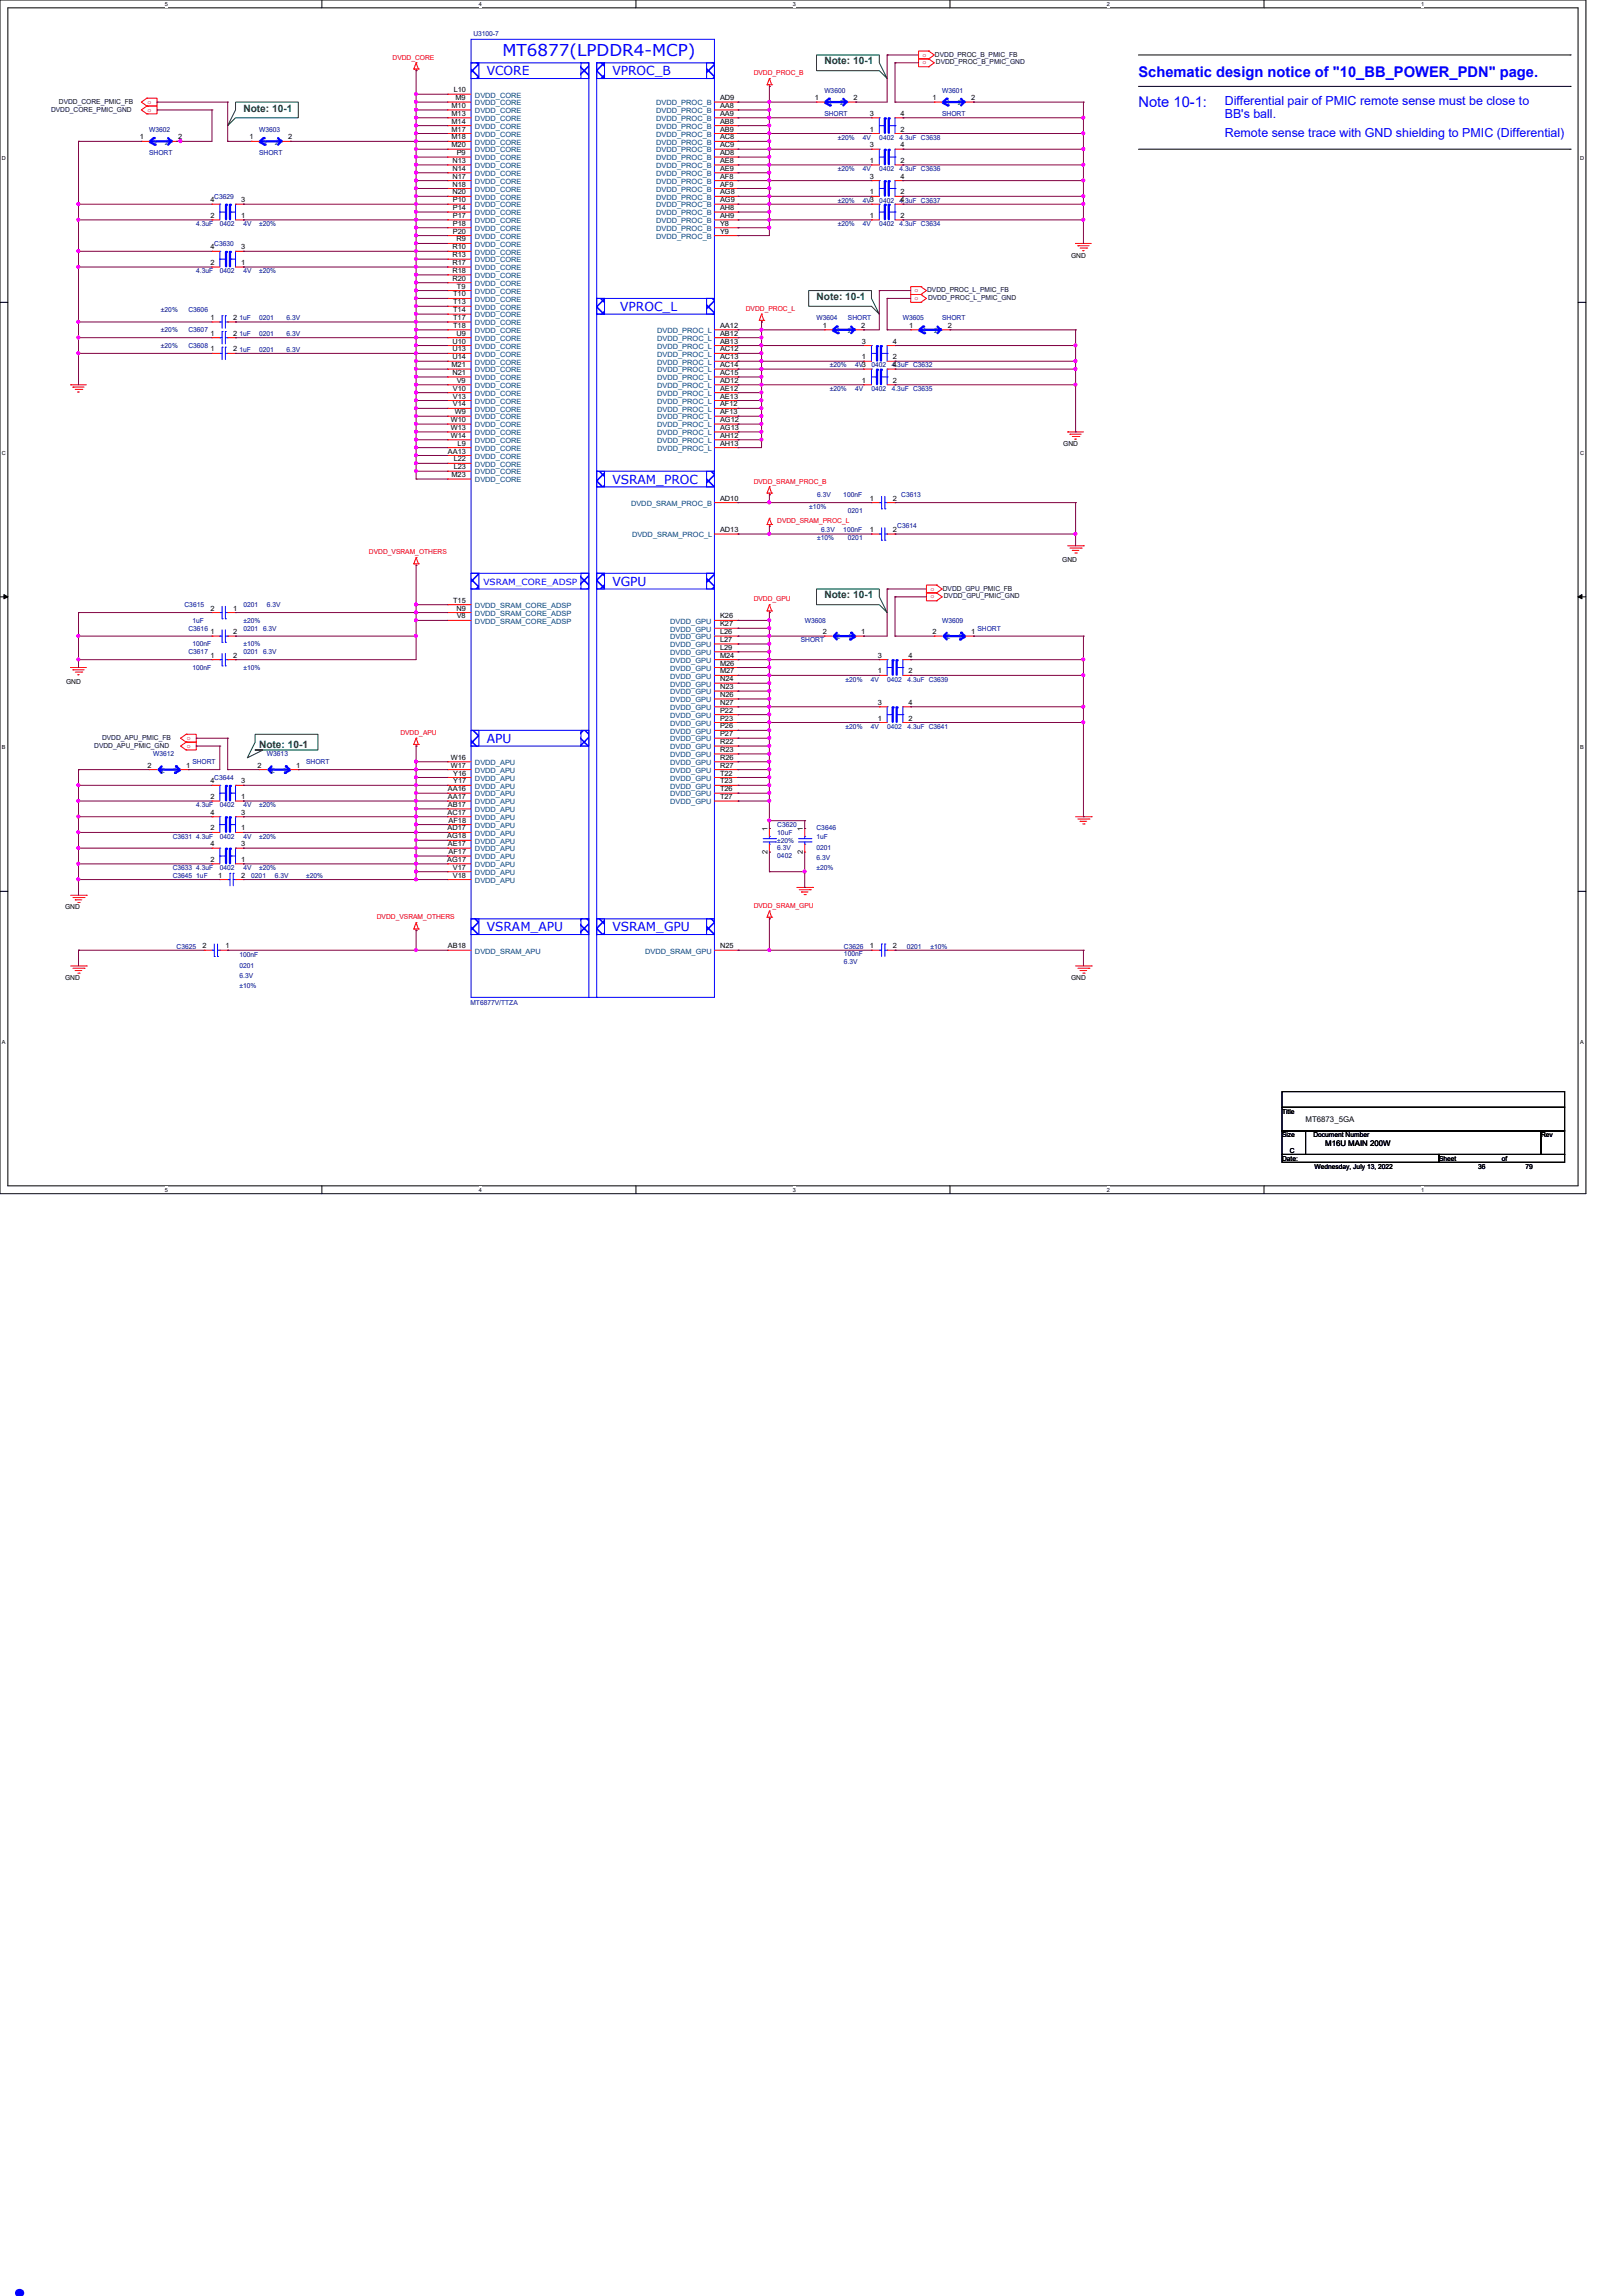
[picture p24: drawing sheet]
<svg xmlns="http://www.w3.org/2000/svg" width="210mm" height="297mm" viewBox="0 0 210 297" stroke-linecap="round" stroke-linejoin="round" font-family="sans-serif">
<defs><g id="words">
<text font-size="8.5" fill="#00f" x="0" y="297">.</text>
<text font-size="2.1" fill="#00f" x="65" y="7.2">MT6877(LPDDR4-MCP)</text>
<g font-size="1.9" fill="#00f">
<text x="147.3" y="9.9">Schematic design notice of &quot;10_BB_POWER_PDN&quot; page.</text>
<text x="147.3" y="13.9">Note 10-1:</text>
</g>
<g font-size="1.6" fill="#00f">
<text x="63" y="9.7">VCORE</text>
<text x="79.2" y="9.7">VPROC_B</text>
<text x="158.5" y="13.6">Differential pair of PMIC remote sense must be close to</text>
<text x="158.5" y="15.3">BB's ball.</text>
<text x="158.5" y="17.7">Remote sense trace with GND shielding to PMIC (Differential)</text>
<text x="80.3" y="40.2">VPROC_L</text>
<text x="79.2" y="62.6">VSRAM_PROC</text>
<text x="79.2" y="75.8">VGPU</text>
<text x="63" y="96.1">APU</text>
<text x="63" y="120.5">VSRAM_APU</text>
<text x="79.3" y="120.5">VSRAM_GPU</text>
</g>
<g font-size="1.3" fill="#008000">
<text x="106.7" y="8.3">Note: 10-1</text>
<text x="31.5" y="14.4">Note: 10-1</text>
<text x="105.7" y="38.8">Note: 10-1</text>
<text x="106.7" y="77.4">Note: 10-1</text>
<text x="33.5" y="96.7">Note: 10-1</text>
</g>
<text font-size="1.1" fill="#00f" x="62.6" y="75.7">VSRAM_CORE_ADSP</text>
<g font-size="1">
<text x="169" y="145.2">MT6873_5GA</text>
<text x="171.5" y="148.2">M16U MAIN 200W</text>
</g>
<g font-size=".9" fill="#000080">
<text x="61.3" y="4.7">U3100-7</text>
<text x="106.7" y="12">W3600</text>
<text x="121.9" y="12">W3601</text>
<text x="19.3" y="17.1">W3602</text>
<text x="33.5" y="17.1">W3603</text>
<text x="106.7" y="15">SHORT</text>
<text x="121.9" y="15">SHORT</text>
<text x="19.3" y="20.1">SHORT</text>
<text x="33.5" y="20.1">SHORT</text>
<text x="108.4" y="18.1">±20%</text>
<text x="108.4" y="22.1">±20%</text>
<text x="111.7" y="18.1">4V</text>
<text x="111.7" y="22.1">4V</text>
<text x="113.8" y="18.1">0402</text>
<text x="113.8" y="22.1">0402</text>
<text x="116.4" y="18.1">4.3uF C3638</text>
<text x="116.4" y="22.1">4.3uF C3636</text>
<text x="25.4" y="29.3">4.3uF</text>
<text x="27.7" y="25.7">C3629</text>
<text x="28.4" y="29.3">0402</text>
<text x="31.5" y="29.3">4V</text>
<text x="33.5" y="29.3">±20%</text>
<text x="108.4" y="26.2">±20%</text>
<text x="108.4" y="29.3">±20%</text>
<text x="111.7" y="26.2">4V3</text>
<text x="111.7" y="29.3">4V</text>
<text x="113.8" y="26.2">0402</text>
<text x="113.8" y="29.3">0402</text>
<text x="116.4" y="26.2">4.3uF C3637</text>
<text x="116.4" y="29.3">4.3uF C3634</text>
<text x="25.4" y="35.3">4.3uF</text>
<text x="27.7" y="31.8">C3630</text>
<text x="28.4" y="35.3">0402</text>
<text x="31.5" y="35.3">4V</text>
<text x="33.5" y="35.3">±20%</text>
<text x="20.8" y="40.4">±20%</text>
<text x="24.4" y="40.4">C3606</text>
<text x="31" y="41.4">1uF</text>
<text x="33.5" y="41.4">0201</text>
<text x="37.1" y="41.4">6.3V</text>
<text x="105.7" y="41.4">W3604</text>
<text x="109.7" y="41.4">SHORT</text>
<text x="116.8" y="41.4">W3605</text>
<text x="121.9" y="41.4">SHORT</text>
<text x="20.8" y="45">±20%</text>
<text x="20.8" y="43">±20%</text>
<text x="24.4" y="45">C3608</text>
<text x="24.4" y="43">C3607</text>
<text x="31" y="45.5">1uF</text>
<text x="31" y="43.5">1uF</text>
<text x="33.5" y="45.5">0201</text>
<text x="33.5" y="43.5">0201</text>
<text x="37.1" y="45.5">6.3V</text>
<text x="37.1" y="43.5">6.3V</text>
<text x="107.4" y="47.5">±20%</text>
<text x="110.7" y="47.5">4V3</text>
<text x="112.8" y="47.5">0402</text>
<text x="115.4" y="47.5">4.3uF C3632</text>
<text x="107.4" y="50.6">±20%</text>
<text x="110.7" y="50.6">4V</text>
<text x="112.8" y="50.6">0402</text>
<text x="115.4" y="50.6">4.3uF C3635</text>
<text x="104.7" y="65.8">±10%</text>
<text x="105.7" y="64.3">6.3V</text>
<text x="109.1" y="64.3">100nF</text>
<text x="116.6" y="64.3">C3613</text>
<text x="105.7" y="69.9">±10%</text>
<text x="106.3" y="68.9">6.3V</text>
<text x="109.1" y="68.9">100nF</text>
<text x="109.7" y="69.9">0201</text>
<text x="109.7" y="66.3">0201</text>
<text x="116.1" y="68.4">C3614</text>
<text x="23.9" y="78.5">C3615</text>
<text x="24.4" y="81.6">C3616</text>
<text x="24.9" y="80.6">1uF</text>
<text x="24.9" y="83.6">100nF</text>
<text x="31.5" y="78.5">0201</text>
<text x="31.5" y="80.6">±20%</text>
<text x="31.5" y="81.6">0201 6.3V</text>
<text x="31.5" y="83.6">±10%</text>
<text x="34.5" y="78.5">6.3V</text>
<text x="103.6" y="83.1">SHORT</text>
<text x="104.1" y="80.6">W3608</text>
<text x="121.9" y="80.6">W3609</text>
<text x="126.5" y="81.6">SHORT</text>
<text x="24.4" y="84.6">C3617</text>
<text x="24.9" y="86.7">100nF</text>
<text x="31.5" y="84.6">0201 6.3V</text>
<text x="31.5" y="86.7">±10%</text>
<text x="109.4" y="88.2">±20%</text>
<text x="112.7" y="88.2">4V</text>
<text x="114.8" y="88.2">0402</text>
<text x="117.4" y="88.2">4.3uF C3639</text>
<text x="109.4" y="94.3">±20%</text>
<text x="112.7" y="94.3">4V</text>
<text x="114.8" y="94.3">0402</text>
<text x="117.4" y="94.3">4.3uF C3641</text>
<text x="19.8" y="97.8">W3612</text>
<text x="24.9" y="98.8">SHORT</text>
<text x="27.7" y="100.9">C3644</text>
<text x="34.5" y="97.8">W3613</text>
<text x="39.6" y="98.8">SHORT</text>
<text x="25.4" y="104.4">4.3uF</text>
<text x="28.4" y="104.4">0402</text>
<text x="31.5" y="104.4">4V</text>
<text x="33.5" y="104.4">±20%</text>
<text x="100.6" y="107">C3620</text>
<text x="100.6" y="108">10uF</text>
<text x="105.7" y="107.4">C3646</text>
<text x="22.4" y="113.6">C3645 1uF</text>
<text x="22.4" y="112.6">C3633 4.3uF</text>
<text x="22.4" y="108.5">C3631 4.3uF</text>
<text x="28.4" y="112.6">0402</text>
<text x="28.4" y="108.5">0402</text>
<text x="31.5" y="112.6">4V</text>
<text x="31.5" y="108.5">4V</text>
<text x="32.5" y="113.6">0201</text>
<text x="33.5" y="112.6">±20%</text>
<text x="33.5" y="108.5">±20%</text>
<text x="35.6" y="113.6">6.3V</text>
<text x="39.6" y="113.6">±20%</text>
<text x="100.6" y="111">0402</text>
<text x="100.6" y="110">6.3V</text>
<text x="100.6" y="109">±20%</text>
<text x="105.7" y="108.6">1uF</text>
<text x="105.7" y="109.9">0201</text>
<text x="105.7" y="111.3">6.3V</text>
<text x="105.7" y="112.6">±20%</text>
<text x="22.9" y="122.7">C3625</text>
<text x="31" y="123.8">100nF</text>
<text x="31" y="125.2">0201</text>
<text x="109.2" y="122.7">C3626</text>
<text x="109.2" y="123.7">100nF</text>
<text x="109.2" y="124.8">6.3V</text>
<text x="117.3" y="122.7">0201</text>
<text x="120.4" y="122.7">±10%</text>
<text x="31" y="126.5">6.3V</text>
<text x="31" y="127.8">±10%</text>
<text x="60.9" y="130">MT6877V/TTZA</text>
</g>
<g font-size=".9" fill="#f00">
<text x="50.8" y="7.7">DVDD_CORE</text>
<text x="97.5" y="9.7">DVDD_PROC_B</text>
<text x="119.4" y="7.3">o</text>
<text x="119.4" y="8.3">o</text>
<text x="19.1" y="13.4">o</text>
<text x="19.1" y="14.4">o</text>
<text x="96.5" y="40.2">DVDD_PROC_L</text>
<text x="118.4" y="37.8">o</text>
<text x="118.4" y="38.8">o</text>
<text x="97.5" y="62.6">DVDD_SRAM_PROC_B</text>
<text x="47.8" y="71.7">DVDD_VSRAM_OTHERS</text>
<text x="100.6" y="67.6">DVDD_SRAM_PROC_L</text>
<text x="97.5" y="77.8">DVDD_GPU</text>
<text x="120.4" y="76.4">o</text>
<text x="120.4" y="77.4">o</text>
<text x="24.2" y="95.7">o</text>
<text x="51.8" y="95.1">DVDD_APU</text>
<text x="24.2" y="96.7">o</text>
<text x="48.8" y="119">DVDD_VSRAM_OTHERS</text>
<text x="97.5" y="117.4">DVDD_SRAM_GPU</text>
</g>
<g font-size=".9">
<text x="58.7" y="11.9">L10</text>
<text x="58.4" y="14">M10</text>
<text x="58.4" y="15">M13</text>
<text x="58.4" y="16">M14</text>
<text x="58.4" y="17">M17</text>
<text x="58.9" y="13">M9</text>
<text x="93.2" y="13">AD9</text>
<text x="93.2" y="14">AA8</text>
<text x="93.2" y="15">AA9</text>
<text x="93.2" y="16">AB8</text>
<text x="93.2" y="17">AB9</text>
<text x="105.5" y="13">1</text>
<text x="110.4" y="13">2</text>
<text x="112.6" y="17">1</text>
<text x="112.6" y="15">3</text>
<text x="116.5" y="17">2</text>
<text x="116.5" y="15">4</text>
<text x="120.7" y="13">1</text>
<text x="125.7" y="13">2</text>
<text x="18.1" y="18">1</text>
<text x="23.1" y="18">2</text>
<text x="32.3" y="18">1</text>
<text x="37.3" y="18">2</text>
<text x="58.4" y="18">M18</text>
<text x="58.4" y="19.1">M20</text>
<text x="58.5" y="21.1">N13</text>
<text x="58.5" y="22.1">N14</text>
<text x="58.5" y="23.1">N17</text>
<text x="59.1" y="20.1">P9</text>
<text x="93.2" y="18">AC8</text>
<text x="93.2" y="19.1">AC9</text>
<text x="93.2" y="20.1">AD8</text>
<text x="93.2" y="21.1">AE8</text>
<text x="93.2" y="22.1">AE9</text>
<text x="93.2" y="23.1">AF8</text>
<text x="112.6" y="23.1">3</text>
<text x="112.6" y="21.1">1</text>
<text x="112.6" y="19.1">3</text>
<text x="116.5" y="23.1">4</text>
<text x="116.5" y="21.1">2</text>
<text x="116.5" y="19.1">4</text>
<text x="27.2" y="28.2">2</text>
<text x="27.2" y="26.2">4</text>
<text x="31.2" y="28.2">1</text>
<text x="31.2" y="26.2">3</text>
<text x="58.5" y="24.1">N18</text>
<text x="58.5" y="25.1">N20</text>
<text x="58.6" y="26.2">P10</text>
<text x="58.6" y="27.2">P14</text>
<text x="58.6" y="28.2">P17</text>
<text x="58.6" y="29.2">P18</text>
<text x="93.2" y="24.1">AF9</text>
<text x="93.2" y="25.1">AG8</text>
<text x="93.2" y="26.2">AG9</text>
<text x="93.2" y="27.2">AH8</text>
<text x="93.2" y="28.2">AH9</text>
<text x="93.2" y="29.2">Y8</text>
<text x="112.6" y="25.1">1</text>
<text x="112.6" y="28.2">1</text>
<text x="116.5" y="25.1">2</text>
<text x="116.5" y="28.2">2</text>
<text x="116.5" y="26.2">4</text>
<text x="27.2" y="34.3">2</text>
<text x="27.2" y="32.3">4</text>
<text x="31.2" y="34.3">1</text>
<text x="31.2" y="32.3">3</text>
<text x="58.5" y="32.3">R10</text>
<text x="58.5" y="33.3">R13</text>
<text x="58.5" y="34.3">R17</text>
<text x="58.5" y="35.3">R18</text>
<text x="58.6" y="30.2">P20</text>
<text x="59.1" y="31.2">R9</text>
<text x="93.2" y="30.2">Y9</text>
<text x="138.6" y="33.3">GND</text>
<text x="27.2" y="41.4">1</text>
<text x="30.2" y="41.4">2</text>
<text x="58.5" y="36.3">R20</text>
<text x="58.6" y="38.4">T10</text>
<text x="58.6" y="39.4">T13</text>
<text x="58.6" y="40.4">T14</text>
<text x="58.6" y="41.4">T17</text>
<text x="59.1" y="37.3">T9</text>
<text x="27.2" y="45.5">1</text>
<text x="27.2" y="43.4">1</text>
<text x="30.2" y="45.5">2</text>
<text x="30.2" y="43.4">2</text>
<text x="58.4" y="47.5">M21</text>
<text x="58.5" y="44.5">U10</text>
<text x="58.5" y="45.5">U13</text>
<text x="58.5" y="46.5">U14</text>
<text x="58.6" y="42.4">T18</text>
<text x="59.1" y="43.4">U9</text>
<text x="93.2" y="42.4">AA12</text>
<text x="93.2" y="43.4">AB12</text>
<text x="93.2" y="44.5">AB13</text>
<text x="93.2" y="45.5">AC12</text>
<text x="93.2" y="46.5">AC13</text>
<text x="93.2" y="47.5">AC14</text>
<text x="106.5" y="42.4">1</text>
<text x="111.5" y="42.4">2</text>
<text x="111.5" y="46.5">1</text>
<text x="111.5" y="44.5">3</text>
<text x="115.5" y="46.5">2</text>
<text x="115.5" y="44.5">4</text>
<text x="115.5" y="47.5">4</text>
<text x="117.6" y="42.4">1</text>
<text x="122.6" y="42.4">2</text>
<text x="58.5" y="48.5">N21</text>
<text x="58.6" y="50.5">V10</text>
<text x="58.6" y="51.6">V13</text>
<text x="58.6" y="52.6">V14</text>
<text x="58.8" y="53.6">W9</text>
<text x="59.1" y="49.5">V9</text>
<text x="93.2" y="48.5">AC15</text>
<text x="93.2" y="49.5">AD12</text>
<text x="93.2" y="50.5">AE12</text>
<text x="93.2" y="51.6">AE13</text>
<text x="93.2" y="52.6">AF12</text>
<text x="93.2" y="53.6">AF13</text>
<text x="111.5" y="49.5">1</text>
<text x="115.5" y="49.5">2</text>
<text x="58" y="58.7">AA13</text>
<text x="58.3" y="54.6">W10</text>
<text x="58.3" y="55.6">W13</text>
<text x="58.3" y="56.6">W14</text>
<text x="58.7" y="59.7">L22</text>
<text x="59.2" y="57.7">L9</text>
<text x="93.2" y="54.6">AG12</text>
<text x="93.2" y="55.6">AG13</text>
<text x="93.2" y="56.6">AH12</text>
<text x="93.2" y="57.7">AH13</text>
<text x="137.6" y="57.7">GND</text>
<text x="58.4" y="61.7">M23</text>
<text x="58.7" y="60.7">L23</text>
<text x="93.2" y="64.8">AD10</text>
<text x="112.6" y="64.8">1</text>
<text x="115.5" y="64.8">2</text>
<text x="93.2" y="68.8">AD13</text>
<text x="112.6" y="68.8">1</text>
<text x="115.5" y="68.8">2</text>
<text x="58.6" y="78">T15</text>
<text x="137.5" y="72.7">GND</text>
<text x="27.2" y="79">2</text>
<text x="27.2" y="82">1</text>
<text x="30.2" y="79">1</text>
<text x="30.2" y="82">2</text>
<text x="59.1" y="79">N9</text>
<text x="59.1" y="80">V8</text>
<text x="93.2" y="80">K26</text>
<text x="93.2" y="81">K27</text>
<text x="93.2" y="82">L26</text>
<text x="93.2" y="83.1">L27</text>
<text x="106.5" y="82">2</text>
<text x="111.5" y="82">1</text>
<text x="120.7" y="82">2</text>
<text x="125.7" y="82">1</text>
<text x="8.6" y="88.5">GND</text>
<text x="27.2" y="85.1">1</text>
<text x="30.2" y="85.1">2</text>
<text x="93.2" y="85.1">M24</text>
<text x="93.2" y="86.1">M26</text>
<text x="93.2" y="87.1">M27</text>
<text x="93.2" y="88.1">N24</text>
<text x="93.2" y="89.2">N23</text>
<text x="93.2" y="84.1">L29</text>
<text x="113.6" y="87.1">1</text>
<text x="113.6" y="85.1">3</text>
<text x="117.6" y="87.1">2</text>
<text x="117.6" y="85.1">4</text>
<text x="93.2" y="90.2">N26</text>
<text x="93.2" y="91.2">N27</text>
<text x="93.2" y="92.2">P22</text>
<text x="93.2" y="93.2">P23</text>
<text x="93.2" y="94.2">P26</text>
<text x="93.2" y="95.3">P27</text>
<text x="113.6" y="93.2">1</text>
<text x="113.6" y="91.2">3</text>
<text x="117.6" y="93.2">2</text>
<text x="117.6" y="91.2">4</text>
<text x="19.1" y="99.3">2</text>
<text x="24.1" y="99.3">1</text>
<text x="27.2" y="101.3">4</text>
<text x="31.2" y="101.3">3</text>
<text x="33.3" y="99.3">2</text>
<text x="38.3" y="99.3">1</text>
<text x="58.3" y="98.3">W16</text>
<text x="58.3" y="99.3">W17</text>
<text x="58.6" y="100.3">Y16</text>
<text x="58.6" y="101.3">Y17</text>
<text x="93.2" y="96.3">R22</text>
<text x="93.2" y="97.3">R23</text>
<text x="93.2" y="98.3">R26</text>
<text x="93.2" y="99.3">R27</text>
<text x="93.2" y="100.3">T22</text>
<text x="93.2" y="101.3">T23</text>
<text x="27.2" y="103.4">2</text>
<text x="27.2" y="107.4">2</text>
<text x="27.2" y="105.4">4</text>
<text x="31.2" y="103.4">1</text>
<text x="31.2" y="107.4">1</text>
<text x="31.2" y="105.4">3</text>
<text x="57.9" y="105.4">AC17</text>
<text x="57.9" y="107.4">AD17</text>
<text x="58" y="102.4">AA16</text>
<text x="58" y="103.4">AA17</text>
<text x="58" y="104.4">AB17</text>
<text x="58" y="106.4">AF18</text>
<text x="93.2" y="102.4">T26</text>
<text x="93.2" y="103.4">T27</text>
<text x="99.3" y="107.5" transform="rotate(-90 99.3 107.5)">1</text>
<text x="103.9" y="107.5" transform="rotate(-90 103.9 107.5)">1</text>
<text x="27.2" y="111.5">2</text>
<text x="27.2" y="109.5">4</text>
<text x="28.2" y="113.5">1</text>
<text x="31.2" y="113.5">2</text>
<text x="31.2" y="111.5">1</text>
<text x="31.2" y="109.5">3</text>
<text x="57.9" y="108.5">AG18</text>
<text x="57.9" y="111.5">AG17</text>
<text x="58" y="109.5">AE17</text>
<text x="58" y="110.5">AF17</text>
<text x="58.6" y="112.5">V17</text>
<text x="58.6" y="113.5">V18</text>
<text x="99.3" y="110.5" transform="rotate(-90 99.3 110.5)">2</text>
<text x="103.9" y="110.5" transform="rotate(-90 103.9 110.5)">2</text>
<text x="8.4" y="117.6">GND</text>
<text x="26.2" y="122.7">2</text>
<text x="29.2" y="122.7">1</text>
<text x="58" y="122.7">AB18</text>
<text x="93.2" y="122.7">N25</text>
<text x="112.6" y="122.7">1</text>
<text x="115.5" y="122.7">2</text>
<text x="8.4" y="126.8">GND</text>
<text x="138.6" y="126.8">GND</text>
<text x="165.9" y="144.1">Title</text>
<text x="165.9" y="147.1">Size</text>
<text x="166.9" y="149.1">C</text>
<text x="170" y="147.1">Document Number</text>
<text x="199.4" y="147.1">Rev</text>
<text x="165.9" y="150.2">Date:</text>
<text x="170.1" y="151.2">Wednesday, July 13, 2022</text>
<text x="186.2" y="150.2">Sheet</text>
<text x="191.3" y="151.2">36</text>
<text x="194.4" y="150.2">of</text>
<text x="197.4" y="151.2">79</text>
</g>
<g font-size=".9" fill="#000040">
<text x="121" y="7.3">DVDD_PROC_B_PMIC_FB</text>
<text x="121.1" y="8.3">DVDD_PROC_B_PMIC_GND</text>
<text x="6.6" y="14.4">DVDD_CORE_PMIC_GND</text>
<text x="7.6" y="13.4">DVDD_CORE_PMIC_FB</text>
<text x="120" y="37.8">DVDD_PROC_L_PMIC_FB</text>
<text x="120.1" y="38.8">DVDD_PROC_L_PMIC_GND</text>
<text x="122" y="76.4">DVDD_GPU_PMIC_FB</text>
<text x="122.1" y="77.4">DVDD_GPU_PMIC_GND</text>
<text x="13.2" y="95.7">DVDD_APU_PMIC_FB</text>
<text x="12.2" y="96.7">DVDD_APU_PMIC_GND</text>
</g>
<g font-size=".9" fill="#004080">
<text x="61.5" y="12.6">DVDD_CORE</text>
<text x="61.5" y="13.6">DVDD_CORE</text>
<text x="61.5" y="14.6">DVDD_CORE</text>
<text x="61.5" y="15.7">DVDD_CORE</text>
<text x="61.5" y="16.7">DVDD_CORE</text>
<text x="61.5" y="17.7">DVDD_CORE</text>
<text x="84.9" y="13.6">DVDD_PROC_B</text>
<text x="84.9" y="14.6">DVDD_PROC_B</text>
<text x="84.9" y="15.7">DVDD_PROC_B</text>
<text x="84.9" y="16.7">DVDD_PROC_B</text>
<text x="84.9" y="17.7">DVDD_PROC_B</text>
<text x="107.2" y="13.6">1</text>
<text x="108.7" y="13.6">2</text>
<text x="122.4" y="13.6">1</text>
<text x="124" y="13.6">2</text>
<text x="19.8" y="18.7">1</text>
<text x="21.3" y="18.7">2</text>
<text x="34" y="18.7">1</text>
<text x="35.6" y="18.7">2</text>
<text x="61.5" y="18.7">DVDD_CORE</text>
<text x="61.5" y="19.7">DVDD_CORE</text>
<text x="61.5" y="20.7">DVDD_CORE</text>
<text x="61.5" y="21.8">DVDD_CORE</text>
<text x="61.5" y="22.8">DVDD_CORE</text>
<text x="61.5" y="23.8">DVDD_CORE</text>
<text x="84.9" y="18.7">DVDD_PROC_B</text>
<text x="84.9" y="19.7">DVDD_PROC_B</text>
<text x="84.9" y="20.7">DVDD_PROC_B</text>
<text x="84.9" y="21.8">DVDD_PROC_B</text>
<text x="84.9" y="22.8">DVDD_PROC_B</text>
<text x="84.9" y="23.8">DVDD_PROC_B</text>
<text x="61.5" y="24.8">DVDD_CORE</text>
<text x="61.5" y="25.8">DVDD_CORE</text>
<text x="61.5" y="26.8">DVDD_CORE</text>
<text x="61.5" y="27.9">DVDD_CORE</text>
<text x="61.5" y="28.9">DVDD_CORE</text>
<text x="61.5" y="29.9">DVDD_CORE</text>
<text x="84.9" y="24.8">DVDD_PROC_B</text>
<text x="84.9" y="25.8">DVDD_PROC_B</text>
<text x="84.9" y="26.8">DVDD_PROC_B</text>
<text x="84.9" y="27.9">DVDD_PROC_B</text>
<text x="84.9" y="28.9">DVDD_PROC_B</text>
<text x="84.9" y="29.9">DVDD_PROC_B</text>
<text x="61.5" y="30.9">DVDD_CORE</text>
<text x="61.5" y="31.9">DVDD_CORE</text>
<text x="61.5" y="32.9">DVDD_CORE</text>
<text x="61.5" y="34">DVDD_CORE</text>
<text x="61.5" y="35">DVDD_CORE</text>
<text x="61.5" y="36">DVDD_CORE</text>
<text x="84.9" y="30.9">DVDD_PROC_B</text>
<text x="61.5" y="37">DVDD_CORE</text>
<text x="61.5" y="38">DVDD_CORE</text>
<text x="61.5" y="39">DVDD_CORE</text>
<text x="61.5" y="40">DVDD_CORE</text>
<text x="61.5" y="41.1">DVDD_CORE</text>
<text x="61.5" y="42.1">DVDD_CORE</text>
<text x="61.5" y="43.1">DVDD_CORE</text>
<text x="61.5" y="44.1">DVDD_CORE</text>
<text x="61.5" y="45.1">DVDD_CORE</text>
<text x="61.5" y="46.1">DVDD_CORE</text>
<text x="61.5" y="47.2">DVDD_CORE</text>
<text x="85" y="43.1">DVDD_PROC_L</text>
<text x="85" y="44.1">DVDD_PROC_L</text>
<text x="85" y="45.1">DVDD_PROC_L</text>
<text x="85" y="46.1">DVDD_PROC_L</text>
<text x="85" y="47.2">DVDD_PROC_L</text>
<text x="108.2" y="43.1">1</text>
<text x="109.7" y="43.1">2</text>
<text x="119.4" y="43.1">1</text>
<text x="120.9" y="43.1">2</text>
<text x="61.5" y="48.2">DVDD_CORE</text>
<text x="61.5" y="49.2">DVDD_CORE</text>
<text x="61.5" y="50.2">DVDD_CORE</text>
<text x="61.5" y="51.2">DVDD_CORE</text>
<text x="61.5" y="52.2">DVDD_CORE</text>
<text x="61.5" y="53.3">DVDD_CORE</text>
<text x="85" y="48.2">DVDD_PROC_L</text>
<text x="85" y="49.2">DVDD_PROC_L</text>
<text x="85" y="50.2">DVDD_PROC_L</text>
<text x="85" y="51.2">DVDD_PROC_L</text>
<text x="85" y="52.2">DVDD_PROC_L</text>
<text x="85" y="53.3">DVDD_PROC_L</text>
<text x="61.5" y="54.3">DVDD_CORE</text>
<text x="61.5" y="55.3">DVDD_CORE</text>
<text x="61.5" y="56.3">DVDD_CORE</text>
<text x="61.5" y="57.3">DVDD_CORE</text>
<text x="61.5" y="58.3">DVDD_CORE</text>
<text x="61.5" y="59.4">DVDD_CORE</text>
<text x="85" y="54.3">DVDD_PROC_L</text>
<text x="85" y="55.3">DVDD_PROC_L</text>
<text x="85" y="56.3">DVDD_PROC_L</text>
<text x="85" y="57.3">DVDD_PROC_L</text>
<text x="85" y="58.3">DVDD_PROC_L</text>
<text x="61.5" y="60.4">DVDD_CORE</text>
<text x="61.5" y="61.4">DVDD_CORE</text>
<text x="61.5" y="62.4">DVDD_CORE</text>
<text x="81.7" y="65.4">DVDD_SRAM_PROC_B</text>
<text x="81.8" y="69.5">DVDD_SRAM_PROC_L</text>
<text x="61.5" y="79.7">DVDD_SRAM_CORE_ADSP</text>
<text x="61.5" y="78.7">DVDD_SRAM_CORE_ADSP</text>
<text x="61.5" y="80.7">DVDD_SRAM_CORE_ADSP</text>
<text x="86.7" y="80.7">DVDD_GPU</text>
<text x="86.7" y="81.7">DVDD_GPU</text>
<text x="86.7" y="82.7">DVDD_GPU</text>
<text x="86.7" y="83.7">DVDD_GPU</text>
<text x="108.2" y="82.7">2</text>
<text x="109.7" y="82.7">1</text>
<text x="122.4" y="82.7">2</text>
<text x="124" y="82.7">1</text>
<text x="86.7" y="85.8">DVDD_GPU</text>
<text x="86.7" y="86.8">DVDD_GPU</text>
<text x="86.7" y="87.8">DVDD_GPU</text>
<text x="86.7" y="88.8">DVDD_GPU</text>
<text x="86.7" y="89.8">DVDD_GPU</text>
<text x="86.7" y="84.8">DVDD_GPU</text>
<text x="86.7" y="90.8">DVDD_GPU</text>
<text x="86.7" y="91.9">DVDD_GPU</text>
<text x="86.7" y="92.9">DVDD_GPU</text>
<text x="86.7" y="93.9">DVDD_GPU</text>
<text x="86.7" y="94.9">DVDD_GPU</text>
<text x="86.7" y="95.9">DVDD_GPU</text>
<text x="20.8" y="100">2</text>
<text x="22.4" y="100">1</text>
<text x="35.1" y="100">2</text>
<text x="36.6" y="100">1</text>
<text x="61.5" y="99">DVDD_APU</text>
<text x="61.5" y="100">DVDD_APU</text>
<text x="61.5" y="101">DVDD_APU</text>
<text x="86.7" y="96.9">DVDD_GPU</text>
<text x="86.7" y="98">DVDD_GPU</text>
<text x="86.7" y="99">DVDD_GPU</text>
<text x="86.7" y="100">DVDD_GPU</text>
<text x="86.7" y="101">DVDD_GPU</text>
<text x="61.5" y="102">DVDD_APU</text>
<text x="61.5" y="103">DVDD_APU</text>
<text x="61.5" y="104.1">DVDD_APU</text>
<text x="61.5" y="105.1">DVDD_APU</text>
<text x="61.5" y="106.1">DVDD_APU</text>
<text x="61.5" y="107.1">DVDD_APU</text>
<text x="86.7" y="102">DVDD_GPU</text>
<text x="86.7" y="103">DVDD_GPU</text>
<text x="86.7" y="104.1">DVDD_GPU</text>
<text x="61.5" y="108.1">DVDD_APU</text>
<text x="61.5" y="109.1">DVDD_APU</text>
<text x="61.5" y="110.2">DVDD_APU</text>
<text x="61.5" y="111.2">DVDD_APU</text>
<text x="61.5" y="112.2">DVDD_APU</text>
<text x="61.5" y="113.2">DVDD_APU</text>
<text x="61.5" y="114.2">DVDD_APU</text>
<text x="61.5" y="123.4">DVDD_SRAM_APU</text>
<text x="83.5" y="123.4">DVDD_SRAM_GPU</text>
</g>
<g font-size=".7">
<text x="21.3" y=".8">5</text>
<text x="62" y=".8">4</text>
<text x="102.6" y=".8">3</text>
<text x="143.3" y=".8">2</text>
<text x="183.9" y=".8">1</text>
<text x=".3" y="20.7">D</text>
<text x="204.5" y="20.7">D</text>
<text x=".3" y="58.8">C</text>
<text x="204.5" y="58.8">C</text>
<text x=".3" y="96.9">B</text>
<text x="204.5" y="96.9">B</text>
<text x=".3" y="135">A</text>
<text x="204.5" y="135">A</text>
<text x="21.3" y="154.2">5</text>
<text x="62" y="154.2">4</text>
<text x="102.6" y="154.2">3</text>
<text x="143.3" y="154.2">2</text>
<text x="183.9" y="154.2">1</text>
</g>
</g></defs>
<path d="M0 0h205.2v154.4h-205.2zM1 1h203.2v152.4h-203.2z" fill="none" stroke="#000" stroke-width=".13"/>
<g fill="#fff">
<path d="M21.3 .1h.4v.8h-.4z"/>
<path d="M21.3 153.5h.4v.8h-.4z"/>
</g>
<path d="M41.7 0v1M41.7 153.4v1" fill="none" stroke="#000" stroke-width=".13"/>
<g fill="#fff">
<path d="M62 .1h.4v.8h-.4z"/>
<path d="M62 153.5h.4v.8h-.4z"/>
</g>
<path d="M82.3 0v1M82.3 153.4v1" fill="none" stroke="#000" stroke-width=".13"/>
<g fill="#fff">
<path d="M102.6 .1h.4v.8h-.4z"/>
<path d="M102.6 153.5h.4v.8h-.4z"/>
</g>
<path d="M122.9 0v1M122.9 153.4v1" fill="none" stroke="#000" stroke-width=".13"/>
<g fill="#fff">
<path d="M143.3 .1h.3v.8h-.3z"/>
<path d="M143.3 153.5h.3v.8h-.3z"/>
</g>
<path d="M163.6 0v1M163.6 153.4v1" fill="none" stroke="#000" stroke-width=".13"/>
<g fill="#fff">
<path d="M183.9 .1h.4v.8h-.4z"/>
<path d="M183.9 153.5h.4v.8h-.4z"/>
<path d="M.3 20.1h.5v.8h-.5z"/>
<path d="M204.5 20.1h.5v.8h-.5z"/>
<path d="M.3 58.2h.5v.8h-.5z"/>
<path d="M204.5 58.2h.5v.8h-.5z"/>
</g>
<path d="M0 39.1h1M204.2 39.1h1" fill="none" stroke="#000" stroke-width=".13"/>
<g fill="#fff">
<path d="M.3 96.3h.4v.8h-.4z"/>
<path d="M204.5 96.3h.4v.8h-.4z"/>
</g>
<path d="M0 77.2h1M.5 76.9l.5 .3-.5 .3zM204.2 77.2l.5-.3v.6zM204.2 77.2h1" fill="none" stroke="#000" stroke-width=".13"/>
<path d="M.5 76.9l.5 .3-.5 .3zM204.2 77.2l.5-.3v.6z" fill="#000"/>
<g fill="#fff">
<path d="M.3 134.4h.4v.8h-.4z"/>
<path d="M204.5 134.4h.4v.8h-.4z"/>
</g>
<g fill="none" stroke="#000" stroke-width=".13">
<path d="M147.3 7.1h55.9M147.3 11.2h55.9M147.3 19.3h55.9M203.2 7.1h.1M203.2 11.2h.1M203.2 19.3h.1M0 115.3h1M204.2 115.3h1M165.9 141.2h36.6v2.1h-36.6zM165.9 143.3h36.6v3h-36.6zM165.9 146.3h3.1v3.1h-3.1zM165.9 149.4h20.3v1h-20.3z"/>
<path d="M169 146.3h30.4v3.1h-30.4zM186.2 149.4h16.3v1h-16.3zM199.4 146.3h3.1v3.1h-3.1z"/>
</g>
<path d="M30.5 13.2h8.1v2h-8.1l-1 1.1 1-2.1zM105.7 7.1h8.1v1l1 2.1-1-1.1h-8.1zM104.6 37.6h8.2v1l1 2-1-1h-8.2zM105.7 76.2h8.1v1l1 2-1-1h-8.1zM33 95h8.1v2h-8.1h1l-2 1 1-2z" fill="none" stroke="#008000" stroke-width=".13"/>
<g fill="none" stroke="#f00" stroke-width=".13">
<path d="M19 12.7h.1M19 13.7h.1M19 12.7h1.3v1h-1.3M19 14.7h.1M19 13.7h1.3v1h-1.3M19 12.7l-.7 .5 .7 .5M19 13.7l-.7 .5 .7 .5M53.6 8.9h.1M53.6 8.9h.5M53.8 9.1h.1M53.8 8.1h.1M53.8 8.9v.2"/>
<path d="M53.8 8.1l-.2 .8M53.8 8.1l.3 .8M54.1 8.9h.1M99.3 11h.1M99.3 11h.6M99.6 11.2h.1M99.6 10.2h.1M99.6 11v.2M99.6 10.2l-.3 .8M99.6 10.2l.3 .8M99.9 11h.1M105.7 13.2h.1"/>
<path d="M105.7 13.2h1M109.7 13.2h1M110.7 13.2h.1M120.2 6.6h.1M120.2 7.6h.1M120.2 6.6h-1.3v1h1.3M120.2 8.6h.1M120.2 7.6h-1.3v1h1.3M120.2 6.6l.7 .5-.7 .5M120.2 7.6l.7 .5-.7 .5M119.2 37.1h.1M119.2 38.1h.1"/>
<path d="M119.2 37.1h-1.3v1h1.3M119.2 39.1h.1M119.2 38.1h-1.3v1h1.3M119.2 37.1l.7 .5-.7 .5M119.2 38.1l.7 .5-.7 .5M139.2 31.5h.1M139.2 31.5h2M139.5 31.8h.1M139.5 31.8h1.4M139.8 32.1h.8M140.1 32.4h.1M140.1 32.4h.2"/>
<path d="M140.6 32.1h.1M9.1 49.8h.1M9.1 49.8h2.1M9.4 50.1h.1M9.4 50.1h1.5M9.7 50.4h.9M10.1 50.7h.1M10.6 50.4h.1M98.3 41.4h.1M98.3 41.4h.5M98.6 41.7h.1M98.6 40.6h.1"/>
<path d="M98.6 41.4v.3M98.6 40.6l-.3 .8M98.6 40.6l.2 .8M98.8 41.4h.1M138.2 55.9h.1M138.2 55.9h2M138.5 56.2h.1M138.5 56.2h1.4M138.8 56.5h.8M139.1 56.8h.1M139.1 56.8h.2M139.6 56.5h.1"/>
<path d="M27.4 79.2h.1M27.4 79.2h1M29.5 79.2h1M30.5 79.2h.1M53.6 72.9h.1M53.6 72.9h.5M53.8 73.2h.1M53.8 72.1h.1M53.8 72.9v.3M53.8 72.1l-.2 .8M53.8 72.1l.3 .8M54.1 72.9h.1"/>
<path d="M99.3 63.8h.1M99.3 67.9h.1M99.3 79h.1M99.3 63.8h.6M99.3 67.9h.6M99.3 79h.6M99.6 64h.1M99.6 63h.1M99.6 68.1h.1M99.6 67.1h.1M99.6 79.2h.1M99.6 78.2h.1"/>
<path d="M99.6 63.8v.2M99.6 67.9v.2M99.6 79v.2M99.6 63l-.3 .8M99.6 63l.3 .8M99.6 67.1l-.3 .8M99.6 67.1l.3 .8M99.6 78.2l-.3 .8M99.6 78.2l.3 .8M99.9 63.8h.1M99.9 67.9h.1M99.9 79h.1"/>
<path d="M121.2 75.7h.1M121.2 76.7h.1M121.2 75.7h-1.3v1h1.3M121.2 77.7h.1M121.2 76.7h-1.3v1h1.3M121.2 75.7l.7 .5-.7 .5M121.2 76.7l.7 .5-.7 .5M138.2 70.6h2M138.5 70.9h1.4M138.8 71.2h.1M138.8 71.2h.8M139.1 71.5h.2"/>
<path d="M139.3 71.5h.1M139.9 70.9h.1M140.2 70.6h.1M9.1 86.4h.1M9.1 86.4h2.1M9.4 86.7h.1M9.4 86.7h1.5M9.7 87h.9M10.1 87.3h.1M10.6 87h.1M24.1 95h.1M24.1 96h.1"/>
<path d="M24.1 95h1.3v1h-1.3M24.1 97h.1M24.1 96h1.3v1h-1.3M24.1 95l-.7 .5 .7 .5M24.1 96l-.7 .5 .7 .5M53.6 96.3h.1M53.6 96.3h.5M53.8 96.5h.1M53.8 95.5h.1M53.8 96.3v.2M53.8 95.5l-.2 .8M53.8 95.5l.3 .8"/>
<path d="M54.1 96.3h.1M9.1 115.8h2.1M9.4 116.1h1.5M9.7 116.4h.1M9.7 116.4h.9M10.1 116.8h.1M10.2 116.8h.1M10.9 116.1h.1M11.2 115.8h.1M53.8 119.4h.1M53.8 119.4l-.2 .8M53.8 119.4l.3 .8"/>
<path d="M99.3 118.7h.1M99.3 118.7h.6M99.6 118.9h.1M99.6 117.9h.1M99.6 118.7v.2M99.6 117.9l-.3 .8M99.6 117.9l.3 .8M99.9 118.7h.1M103.1 114.8h2.1M103.4 115.1h1.5M103.7 115.4h.1M103.7 115.4h.9"/>
<path d="M104.1 115.7h.1M104.2 115.7h.1M104.9 115.1h.1M105.2 114.8h.1M139.2 105.7h2M139.5 106h1.4M139.8 106.3h.1M139.8 106.3h.8M140.1 106.6h.2M140.3 106.6h.1M140.9 106h.1M141.2 105.7h.1"/>
<path d="M9.1 125h2.1M9.4 125.3h1.5M9.7 125.6h.1M9.7 125.6h.9M10.1 125.9h.1M10.2 125.9h.1M10.9 125.3h.1M11.2 125h.1M53.6 120.2h.1M53.6 120.2h.5M53.8 120.4h.1M53.8 120.2v.2"/>
<path d="M54.1 120.2h.1M112.8 122.9h.1M112.8 122.9h1M114.8 122.9h1M115.8 122.9h.1M139.2 125h2M139.5 125.3h1.4M139.8 125.6h.1M139.8 125.6h.8M140.1 125.9h.2M140.3 125.9h.1M140.9 125.3h.1"/>
<path d="M141.2 125h.1"/>
</g>
<g fill="none" stroke="#00f" stroke-width=".13">
<path d="M28.4 79.2h.1M28.4 79.2h.3M28.7 78.4v1.7M29.2 78.4v1.7M29.2 79.2h.3M29.5 79.2h.1M28.7 80.1h.1M29.2 80.1h.1M113.8 122.9h.1M113.8 122.9h.3M114.1 122.1h.1M114.1 122.1v1.6"/>
<path d="M114.5 122.1h.1M114.5 122.1v1.6M114.5 122.9h.3M114.8 122.9h.1"/>
</g>
<path d="M106.8 13.3l.6 .3M107 13.2h2.2M107.3 12.8h.1M107.3 12.8l-.5 .4M107.4 13.6h.1M109.1 12.8l.3 .3M109.2 13.2h.1M109.4 13.1h.1M109.5 13.2h.1M109.5 13.2l-.4 .4" fill="none" stroke="#00f" stroke-width=".3"/>
<path d="M91.4 8.1h1.1v2.1h-1.1z" fill-rule="evenodd" fill="#fff"/>
<path d="M91.4 8.1h1.1v2.1h-1.1z" fill-rule="evenodd" fill="#00f"/>
<path d="M61 5.1h31.5v123.9h-31.5zM91.4 8.1h1.1v2.1h-1.1z" fill="none" stroke="#00f" stroke-width=".13"/>
<path d="M77.2 8.1h1v2.1h-1z" fill-rule="evenodd" fill="#fff"/>
<path d="M77.2 8.1h1v2.1h-1z" fill-rule="evenodd" fill="#00f"/>
<path d="M77.2 8.1h1v2.1h-1z" fill="none" stroke="#00f" stroke-width=".13"/>
<path d="M61 8.1h1v2.1h-1z" fill-rule="evenodd" fill="#fff"/>
<path d="M61 8.1h1v2.1h-1z" fill-rule="evenodd" fill="#00f"/>
<path d="M61 8.1h1v2.1h-1z" fill="none" stroke="#00f" stroke-width=".13"/>
<path d="M75.2 8.1h1v2.1h-1z" fill-rule="evenodd" fill="#fff"/>
<path d="M75.2 8.1h1v2.1h-1z" fill-rule="evenodd" fill="#00f"/>
<path d="M75.2 8.1h1v2.1h-1z" fill="none" stroke="#00f" stroke-width=".13"/>
<path d="M91.4 74.2h1.1v2h-1.1z" fill-rule="evenodd" fill="#fff"/>
<path d="M91.4 74.2h1.1v2h-1.1z" fill-rule="evenodd" fill="#00f"/>
<path d="M91.4 74.2h1.1v2h-1.1z" fill="none" stroke="#00f" stroke-width=".13"/>
<path d="M77.2 74.2h1v2h-1z" fill-rule="evenodd" fill="#fff"/>
<path d="M77.2 74.2h1v2h-1z" fill-rule="evenodd" fill="#00f"/>
<path d="M77.2 74.2h1v2h-1z" fill="none" stroke="#00f" stroke-width=".13"/>
<path d="M91.4 61h1.1v2h-1.1z" fill-rule="evenodd" fill="#fff"/>
<path d="M91.4 61h1.1v2h-1.1z" fill-rule="evenodd" fill="#00f"/>
<path d="M91.4 61h1.1v2h-1.1z" fill="none" stroke="#00f" stroke-width=".13"/>
<path d="M77.2 61h1v2h-1z" fill-rule="evenodd" fill="#fff"/>
<path d="M77.2 61h1v2h-1z" fill-rule="evenodd" fill="#00f"/>
<path d="M77.2 61h1v2h-1z" fill="none" stroke="#00f" stroke-width=".13"/>
<path d="M75.2 74.2h1v2h-1z" fill-rule="evenodd" fill="#fff"/>
<path d="M75.2 74.2h1v2h-1z" fill-rule="evenodd" fill="#00f"/>
<path d="M75.2 74.2h1v2h-1z" fill="none" stroke="#00f" stroke-width=".13"/>
<path d="M61 74.2h1v2h-1z" fill-rule="evenodd" fill="#fff"/>
<path d="M61 74.2h1v2h-1z" fill-rule="evenodd" fill="#00f"/>
<path d="M61 74.2h1v2h-1z" fill="none" stroke="#00f" stroke-width=".13"/>
<path d="M91.4 38.6h1.1v2h-1.1z" fill-rule="evenodd" fill="#fff"/>
<path d="M91.4 38.6h1.1v2h-1.1z" fill-rule="evenodd" fill="#00f"/>
<path d="M91.4 38.6h1.1v2h-1.1z" fill="none" stroke="#00f" stroke-width=".13"/>
<path d="M77.2 38.6h1v2h-1z" fill-rule="evenodd" fill="#fff"/>
<path d="M77.2 38.6h1v2h-1z" fill-rule="evenodd" fill="#00f"/>
<path d="M77.2 38.6h1v2h-1z" fill="none" stroke="#00f" stroke-width=".13"/>
<path d="M77.2 118.9h1v2h-1z" fill-rule="evenodd" fill="#fff"/>
<path d="M77.2 118.9h1v2h-1z" fill-rule="evenodd" fill="#00f"/>
<path d="M77.2 118.9h1v2h-1z" fill="none" stroke="#00f" stroke-width=".13"/>
<path d="M91.4 118.9h1.1v2h-1.1z" fill-rule="evenodd" fill="#fff"/>
<path d="M91.4 118.9h1.1v2h-1.1z" fill-rule="evenodd" fill="#00f"/>
<path d="M91.4 118.9h1.1v2h-1.1z" fill="none" stroke="#00f" stroke-width=".13"/>
<path d="M75.2 118.9h1v2h-1z" fill-rule="evenodd" fill="#fff"/>
<path d="M75.2 118.9h1v2h-1z" fill-rule="evenodd" fill="#00f"/>
<path d="M75.2 118.9h1v2h-1z" fill="none" stroke="#00f" stroke-width=".13"/>
<path d="M61 118.9h1v2h-1z" fill-rule="evenodd" fill="#fff"/>
<path d="M61 118.9h1v2h-1z" fill-rule="evenodd" fill="#00f"/>
<path d="M61 118.9h1v2h-1z" fill="none" stroke="#00f" stroke-width=".13"/>
<path d="M75.2 94.5h1v2h-1z" fill-rule="evenodd" fill="#fff"/>
<path d="M75.2 94.5h1v2h-1z" fill-rule="evenodd" fill="#00f"/>
<path d="M75.2 94.5h1v2h-1z" fill="none" stroke="#00f" stroke-width=".13"/>
<path d="M61 94.5h1v2h-1z" fill-rule="evenodd" fill="#fff"/>
<path d="M61 94.5h1v2h-1z" fill-rule="evenodd" fill="#00f"/>
<g fill="none" stroke="#00f" stroke-width=".13">
<path d="M61 8.1h.1M61 10.2h.1M61 8.1h15.2v120.9M61 10.2h15.2M77.2 10.2h.1M77.2 8.1h.1M77.2 8.1h15.3M77.2 10.2h15.3M77.2 8.1v120.9M113.8 15.2h.1M113.8 19.3h.1M113.8 15.2v2.1"/>
<path d="M113.8 19.3v2M113.8 16.3h.6M114.4 16.3h.1M115.1 16.3h.7M115.8 15.2h.1M115.8 16.3h.1M115.8 19.3h.1M115.8 15.2v2.1M115.8 19.3v2M28.4 32.5h.1M28.4 33.5h.1M28.4 26.4h.1"/>
<path d="M28.4 27.4h.1M28.4 26.4v2M28.4 32.5v2M28.4 33.5h.8M28.4 27.4h.8M29.9 33.5h.1M29.9 27.4h.1M29.9 33.5h.6M29.9 27.4h.6M30.5 32.5h.1M30.5 26.4h.1M30.5 26.4v2"/>
<path d="M30.5 32.5v2M77.2 38.6h.1M77.2 38.6h15.3M113.8 23.4h.1M113.8 26.4h.1M113.8 24.4h.6M113.8 23.4v2M113.8 26.4v2M113.8 20.3h.6M113.8 27.4h.6M114.4 24.4h.1M114.4 20.3h.1"/>
<path d="M114.4 27.4h.1M115.1 24.4h.7M115.1 20.3h.7M115.1 27.4h.7M115.8 23.4h.1M115.8 24.4h.1M115.8 20.3h.1M115.8 26.4h.1M115.8 27.4h.1M115.8 23.4v2M115.8 26.4v2M28.4 45.7h.1"/>
<path d="M28.4 41.7h.1M28.4 43.7h.1M28.4 45.7h.3M28.4 41.7h.3M28.4 43.7h.3M28.7 44.9h.1M28.7 40.9h.1M28.7 42.9h.1M28.7 40.9v1.6M28.7 42.9v1.6M28.7 44.9v1.6M29.2 44.9h.1"/>
<path d="M29.2 40.9h.1M29.2 42.9h.1M29.2 40.9v1.6M29.2 42.9v1.6M29.2 44.9v1.6M29.2 45.7h.3M29.2 41.7h.3M29.2 43.7h.3M29.5 45.7h.1M29.5 41.7h.1M29.5 43.7h.1M77.2 40.6h.1"/>
<path d="M77.2 40.6h15.3M112.8 44.7h.1M112.8 47.8h.1M112.8 45.7h.6M112.8 44.7v2M112.8 47.8v2M112.8 48.8h.6M113.4 45.7h.1M113.4 48.8h.1M114.1 45.7h.7M114.1 48.8h.7M114.8 44.7h.1"/>
<path d="M114.8 45.7h.1M114.8 47.8h.1M114.8 48.8h.1M114.8 44.7v2M114.8 47.8v2M61 74.2h.1M61 76.2h.1M61 76.2h15.2M61 74.2h15.2M77.2 76.2h.1M77.2 74.2h.1M77.2 61h.1"/>
<path d="M77.2 63h.1M77.2 76.2h15.3M77.2 74.2h15.3M77.2 61h15.3M77.2 63h15.3M113.8 65h.1M113.8 69.1h.1M113.8 65h.3M113.8 69.1h.3M114.1 65.8h.1M114.1 69.9h.1M114.1 64.2v1.6"/>
<path d="M114.1 68.3v1.6M114.5 65.8h.1M114.5 69.9h.1M114.5 64.2v1.6M114.5 68.3v1.6M114.5 65h.3M114.5 69.1h.3M114.8 65h.1M114.8 69.1h.1M28.4 85.3h.1M28.4 82.3h.1M28.4 85.3h.3"/>
<path d="M28.4 82.3h.3M28.7 86.1h.1M28.7 83.1h.1M28.7 81.5v1.6M28.7 84.5v1.6M29.2 86.1h.1M29.2 83.1h.1M29.2 81.5v1.6M29.2 84.5v1.6M29.2 85.3h.3M29.2 82.3h.3M29.5 85.3h.1"/>
<path d="M29.5 82.3h.1M61 94.5h1v2h-1zM61 96.5h.1M61 94.5h.1M61 96.5h15.2M61 94.5h15.2M114.8 85.3h.1M114.8 91.4h.1M114.8 86.4h.6M114.8 85.3v2.1M114.8 91.4v2.1M114.8 92.5h.6"/>
<path d="M115.4 86.4h.1M115.4 92.5h.1M116.1 86.4h.7M116.1 92.5h.7M116.8 85.3h.1M116.8 86.4h.1M116.8 91.4h.1M116.8 92.5h.1M116.8 85.3v2.1M116.8 91.4v2.1M28.4 101.6h.1M28.4 102.6h.1"/>
<path d="M28.4 109.7h.1M28.4 110.7h.1M28.4 105.7h.1M28.4 106.7h.1M28.4 101.6v2M28.4 105.7v2M28.4 109.7v2.1M28.4 102.6h.8M28.4 110.7h.8M28.4 106.7h.8M29.5 113.8h.1M29.5 113.8h.3"/>
<path d="M29.8 113h.1M29.8 113v1.6M29.9 102.6h.1M29.9 110.7h.1M29.9 106.7h.1M29.9 102.6h.6M29.9 110.7h.6M29.9 106.7h.6M30.2 113h.1M30.2 113v1.6M30.2 113.8h.3M30.5 113.8h.1"/>
<path d="M30.5 101.6h.1M30.5 109.7h.1M30.5 105.7h.1M30.5 101.6v2M30.5 105.7v2M30.5 109.7v2.1M61 118.9h.1M61 118.9h15.2M77.2 118.9h.1M77.2 118.9h15.3M98.8 108.5h1.6M98.8 108.9h1.6"/>
<path d="M99.6 108.2h.1M99.6 109.2h.1M99.6 108.2v.3M99.6 108.9v.3M100.4 108.5h.1M100.4 108.9h.1M103.3 108.5h1.6M103.3 108.9h1.6M104.1 108.2h.1M104.1 109.2h.1M104.1 108.2v.3M104.1 108.9v.3"/>
<path d="M104.9 108.5h.1M104.9 108.9h.1M27.4 122.9h.1M27.4 122.9h.3M27.7 123.7h.1M27.7 122.1v1.6M28.2 123.7h.1M28.2 122.1v1.6M28.2 122.9h.2M28.4 122.9h.1M61 120.9h.1M61 120.9h15.2"/>
<path d="M76.2 129h.1M77.2 129h.1M77.2 120.9h.1M77.2 120.9h15.3"/>
</g>
<g fill="none" stroke="#f00" stroke-width=".13">
<path d="M18.3 18.3h.1M18.3 18.3h1M22.4 18.3h1M23.4 18.3h.1M32.5 18.3h.1M32.5 18.3h1M36.6 18.3h1M37.6 18.3h.1M57.9 12.2h.1M57.9 13.2h.1M57.9 14.2h.1M57.9 15.2h.1"/>
<path d="M57.9 16.3h.1M57.9 17.3h.1M57.9 18.3h.1M57.9 19.3h.1M57.9 13.2h3.1M57.9 12.2h3.1M57.9 14.2h3.1M57.9 15.2h3.1M57.9 16.3h3.1M57.9 17.3h3.1M57.9 18.3h3.1M57.9 19.3h3.1"/>
<path d="M92.5 13.2h3M92.5 14.2h3M92.5 15.2h3M92.5 16.3h3M92.5 17.3h3M92.5 18.3h3M92.5 19.3h3M95.5 13.2h.1M95.5 14.2h.1M95.5 15.2h.1M95.5 16.3h.1M95.5 17.3h.1"/>
<path d="M95.5 18.3h.1M95.5 19.3h.1M112.8 17.3h.1M112.8 15.2h.1M112.8 19.3h.1M112.8 15.2h1M112.8 17.3h1M112.8 19.3h1M115.8 15.2h1M115.8 17.3h1M115.8 19.3h1M116.8 17.3h.1"/>
<path d="M116.8 15.2h.1M116.8 19.3h.1M120.9 13.2h.1M120.9 13.2h1M125 13.2h1M126 13.2h.1M27.4 34.5h.1M27.4 32.5h.1M27.4 28.4h.1M27.4 26.4h.1M27.4 26.4h1M27.4 28.4h1"/>
<path d="M27.4 32.5h1M27.4 34.5h1M30.5 26.4h1M30.5 28.4h1M30.5 32.5h1M30.5 34.5h1M31.5 34.5h.1M31.5 32.5h.1M31.5 28.4h.1M31.5 26.4h.1M57.9 20.3h.1M57.9 21.3h.1"/>
<path d="M57.9 22.4h.1M57.9 23.4h.1M57.9 24.4h.1M57.9 25.4h.1M57.9 26.4h.1M57.9 27.4h.1M57.9 28.4h.1M57.9 29.5h.1M57.9 30.5h.1M57.9 31.5h.1M57.9 32.5h.1M57.9 33.5h.1"/>
<path d="M57.9 34.5h.1M57.9 35.6h.1M57.9 36.6h.1M57.9 37.6h.1M57.9 38.6h.1M57.9 39.6h.1M57.9 20.3h3.1M57.9 21.3h3.1M57.9 22.4h3.1M57.9 23.4h3.1M57.9 24.4h3.1M57.9 25.4h3.1"/>
<path d="M57.9 26.4h3.1M57.9 27.4h3.1M57.9 28.4h3.1M57.9 29.5h3.1M57.9 30.5h3.1M57.9 31.5h3.1M57.9 32.5h3.1M57.9 33.5h3.1M57.9 34.5h3.1M57.9 35.6h3.1M57.9 36.6h3.1M57.9 37.6h3.1"/>
<path d="M57.9 38.6h3.1M57.9 39.6h3.1M92.5 20.3h3M92.5 21.3h3M92.5 22.4h3M92.5 23.4h3M92.5 24.4h3M92.5 25.4h3M92.5 26.4h3M92.5 27.4h3M92.5 28.4h3M92.5 29.5h3"/>
<path d="M92.5 30.5h3M95.5 20.3h.1M95.5 21.3h.1M95.5 22.4h.1M95.5 23.4h.1M95.5 24.4h.1M95.5 25.4h.1M95.5 26.4h.1M95.5 27.4h.1M95.5 28.4h.1M95.5 29.5h.1M95.5 30.5h.1"/>
<path d="M112.8 25.4h.1M112.8 23.4h.1M112.8 21.3h.1M112.8 28.4h.1M112.8 26.4h.1M112.8 21.3h1M112.8 23.4h1M112.8 25.4h1M112.8 26.4h1M112.8 28.4h1M115.8 21.3h1M115.8 23.4h1"/>
<path d="M115.8 25.4h1M115.8 26.4h1M115.8 28.4h1M116.8 25.4h.1M116.8 23.4h.1M116.8 21.3h.1M116.8 28.4h.1M116.8 26.4h.1M27.4 45.7h.1M27.4 41.7h.1M27.4 43.7h.1M27.4 43.7h1"/>
<path d="M27.4 45.7h1M27.4 41.7h1M29.5 43.7h1M29.5 45.7h1M29.5 41.7h1M30.5 45.7h.1M30.5 41.7h.1M30.5 43.7h.1M57.9 40.6h.1M57.9 41.7h.1M57.9 42.7h.1M57.9 43.7h.1"/>
<path d="M57.9 44.7h.1M57.9 45.7h.1M57.9 46.7h.1M57.9 47.8h.1M57.9 48.8h.1M57.9 49.8h.1M57.9 50.8h.1M57.9 51.8h.1M57.9 52.8h.1M57.9 53.8h.1M57.9 54.9h.1M57.9 55.9h.1"/>
<path d="M57.9 56.9h.1M57.9 57.9h.1M57.9 58.9h.1M57.9 59.9h.1M57.9 42.7h3.1M57.9 43.7h3.1M57.9 44.7h3.1M57.9 45.7h3.1M57.9 46.7h3.1M57.9 47.8h3.1M57.9 48.8h3.1M57.9 49.8h3.1"/>
<path d="M57.9 50.8h3.1M57.9 51.8h3.1M57.9 52.8h3.1M57.9 53.8h3.1M57.9 54.9h3.1M57.9 55.9h3.1M57.9 40.6h3.1M57.9 41.7h3.1M57.9 56.9h3.1M57.9 57.9h3.1M57.9 58.9h3.1M57.9 59.9h3.1"/>
<path d="M92.5 42.7h3M92.5 43.7h3M92.5 44.7h3M92.5 45.7h3M92.5 46.7h3M92.5 47.8h3M92.5 48.8h3M92.5 49.8h3M92.5 50.8h3M92.5 51.8h3M92.5 52.8h3M92.5 53.8h3"/>
<path d="M92.5 54.9h3M92.5 55.9h3M92.5 56.9h3M92.5 57.9h3M95.5 42.7h.1M95.5 43.7h.1M95.5 44.7h.1M95.5 45.7h.1M95.5 46.7h.1M95.5 47.8h.1M95.5 48.8h.1M95.5 49.8h.1"/>
<path d="M95.5 50.8h.1M95.5 51.8h.1M95.5 52.8h.1M95.5 53.8h.1M95.5 54.9h.1M95.5 55.9h.1M95.5 56.9h.1M95.5 57.9h.1M106.7 42.7h.1M106.7 42.7h1M110.7 42.7h1.1M111.8 46.7h.1"/>
<path d="M111.8 44.7h.1M111.8 42.7h.1M111.8 49.8h.1M111.8 47.8h.1M111.8 44.7h1M111.8 46.7h1M111.8 47.8h1M111.8 49.8h1M114.8 44.7h1M114.8 46.7h1M114.8 47.8h1M114.8 49.8h1"/>
<path d="M115.8 46.7h.1M115.8 44.7h.1M115.8 49.8h.1M115.8 47.8h.1M117.9 42.7h.1M117.9 42.7h1M121.9 42.7h1M122.9 42.7h.1M57.9 79.2h.1M57.9 78.2h.1M57.9 61h.1M57.9 62h.1"/>
<path d="M57.9 79.2h3.1M57.9 78.2h3.1M57.9 61h3.1M57.9 62h3.1M92.5 65h3M92.5 69.1h3M95.5 65h.1M95.5 69.1h.1M112.8 65h.1M112.8 69.1h.1M112.8 65h1M112.8 69.1h1"/>
<path d="M114.8 65h1M114.8 69.1h1M115.8 65h.1M115.8 69.1h.1M19.3 99.6h.1M19.3 99.6h1M23.4 99.6h1M24.4 99.6h.1M27.4 85.3h.1M27.4 82.3h.1M27.4 82.3h1M27.4 85.3h1"/>
<path d="M29.5 82.3h1M29.5 85.3h1M30.5 85.3h.1M30.5 82.3h.1M33.5 99.6h.1M33.5 99.6h1M37.6 99.6h1M38.6 99.6h.1M57.9 98.6h.1M57.9 99.6h.1M57.9 80.3h.1M57.9 80.3h3.1"/>
<path d="M57.9 98.6h3.1M57.9 99.6h3.1M92.5 80.3h3M92.5 98.6h3M92.5 99.6h3M92.5 81.3h3M92.5 82.3h3M92.5 83.3h3M92.5 85.3h3M92.5 86.4h3M92.5 87.4h3M92.5 88.4h3"/>
<path d="M92.5 89.4h3M92.5 90.4h3M92.5 91.4h3M92.5 92.5h3M92.5 93.5h3M92.5 94.5h3M92.5 95.5h3M92.5 96.5h3M92.5 97.5h3M92.5 84.3h3M95.5 80.3h.1M95.5 81.3h.1"/>
<path d="M95.5 82.3h.1M95.5 83.3h.1M95.5 85.3h.1M95.5 86.4h.1M95.5 87.4h.1M95.5 88.4h.1M95.5 89.4h.1M95.5 90.4h.1M95.5 91.4h.1M95.5 92.5h.1M95.5 93.5h.1M95.5 94.5h.1"/>
<path d="M95.5 95.5h.1M95.5 96.5h.1M95.5 97.5h.1M95.5 98.6h.1M95.5 99.6h.1M95.5 84.3h.1M106.7 82.3h.1M106.7 82.3h1M110.7 82.3h1.1M111.8 82.3h.1M113.8 87.4h.1M113.8 85.3h.1"/>
<path d="M113.8 93.5h.1M113.8 91.4h.1M113.8 85.3h1M113.8 87.4h1M113.8 91.4h1M113.8 93.5h1M116.8 85.3h1.1M116.8 87.4h1.1M116.8 91.4h1.1M116.8 93.5h1.1M117.9 87.4h.1M117.9 85.3h.1"/>
<path d="M117.9 93.5h.1M117.9 91.4h.1M120.9 82.3h.1M120.9 82.3h1M125 82.3h1M126 82.3h.1M27.4 103.6h.1M27.4 101.6h.1M27.4 111.8h.1M27.4 109.7h.1M27.4 107.7h.1M27.4 105.7h.1"/>
<path d="M27.4 101.6h1M27.4 103.6h1M27.4 105.7h1M27.4 107.7h1M27.4 109.7h1M27.4 111.8h1M28.4 113.8h.1M28.4 113.8h1.1M30.5 101.6h1M30.5 103.6h1M30.5 105.7h1M30.5 107.7h1"/>
<path d="M30.5 109.7h1M30.5 111.8h1M30.5 113.8h1M31.5 113.8h.1M31.5 103.6h.1M31.5 101.6h.1M31.5 111.8h.1M31.5 109.7h.1M31.5 107.7h.1M31.5 105.7h.1M57.9 100.6h.1M57.9 101.6h.1"/>
<path d="M57.9 102.6h.1M57.9 103.6h.1M57.9 104.6h.1M57.9 105.7h.1M57.9 106.7h.1M57.9 107.7h.1M57.9 108.7h.1M57.9 109.7h.1M57.9 110.7h.1M57.9 111.8h.1M57.9 112.8h.1M57.9 113.8h.1"/>
<path d="M57.9 100.6h3.1M57.9 101.6h3.1M57.9 102.6h3.1M57.9 103.6h3.1M57.9 104.6h3.1M57.9 105.7h3.1M57.9 106.7h3.1M57.9 107.7h3.1M57.9 108.7h3.1M57.9 109.7h3.1M57.9 110.7h3.1M57.9 111.8h3.1"/>
<path d="M57.9 112.8h3.1M57.9 113.8h3.1M92.5 100.6h3M92.5 101.6h3M92.5 102.6h3M92.5 103.6h3M95.5 100.6h.1M95.5 101.6h.1M95.5 102.6h.1M95.5 103.6h.1M99.6 107.2h.1M99.6 110.2h.1"/>
<path d="M99.6 107.2v1M99.6 109.2v1M104.1 107.2h.1M104.1 110.2h.1M104.1 107.2v1M104.1 109.2v1M26.4 122.9h.1M26.4 122.9h1M28.4 122.9h1.1M29.5 122.9h.1M57.9 122.9h.1M57.9 122.9h3.1"/>
<path d="M92.5 122.9h3M95.5 122.9h.1"/>
</g>
<g fill="none" stroke="#00f" stroke-width=".3">
<path d="M19.4 18.4l.6 .3M19.6 18.3h2.2M19.9 17.9h.1M19.9 17.9l-.5 .4M20 18.7h.1M21.8 17.9l.3 .3M21.8 18.3h.1M22.1 18.2h.1M22.1 18.3h.1M22.1 18.3l-.3 .4M33.6 18.4l.6 .3M33.8 18.3h2.3"/>
<path d="M34.1 17.9h.1M34.1 17.9l-.5 .4M34.2 18.7h.1M36 17.9l.3 .3M36.1 18.3h.1M36.3 18.2h.1M36.4 18.3h.1M36.4 18.3l-.4 .4M114.5 15.3h.1M114.5 19.4h.1M114.5 15.3v1.9M114.5 19.4v1.9"/>
<path d="M115 15.3h.1M115 19.4h.1M115 15.3v1.9M115 19.4v1.9M122 13.3l.6 .3M122.2 13.2h2.3M122.5 12.8h.1M122.5 12.8l-.5 .4M122.6 13.6h.1M124.4 12.8l.3 .3M124.5 13.2h.1M124.7 13.1h.1"/>
<path d="M124.8 13.2h.1M124.8 13.2l-.4 .4M29.3 32.6h.1M29.3 26.5h.1M29.3 26.5v1.9M29.3 32.6v1.9M29.8 32.6h.1M29.8 26.5h.1M29.8 26.5v1.9M29.8 32.6v1.9M114.5 23.5h.1M114.5 26.5h.1"/>
<path d="M114.5 23.5v1.8M114.5 26.5v1.9M115 23.5h.1M115 26.5h.1M115 23.5v1.8M115 26.5v1.9M107.8 42.8l.6 .3M108 42.7h2.2M108.3 42.2h.1M108.3 42.2l-.5 .5M108.4 43.1h.1M110.2 42.2l.2 .4"/>
<path d="M110.2 42.7h.1M110.4 42.6h.1M110.5 42.7h.1M110.5 42.7l-.3 .4M113.5 44.8h.1M113.5 47.8h.1M113.5 44.8v1.9M113.5 47.8v1.9M114 44.8h.1M114 47.8h.1M114 44.8v1.9M114 47.8v1.9"/>
<path d="M119 42.8l.6 .3M119.2 42.7h2.2M119.5 42.2h.1M119.5 42.2l-.5 .5M119.6 43.1h.1M121.3 42.2l.3 .4M121.4 42.7h.1M121.6 42.6h.1M121.7 42.7h.1M121.7 42.7l-.4 .4M20.5 99.6h.1M20.5 99.6l.4 .4"/>
<path d="M20.6 99.5h.1M20.8 99.6h.1M20.8 99.6h2.3M20.9 99.1l-.3 .4M22.6 100h.1M22.8 99.1h.1M22.8 99.1l.5 .5M23.3 99.7l-.7 .3M34.8 99.6h.1M34.8 99.6l.3 .4M34.8 99.5h.1M35.1 99.6h.1"/>
<path d="M35.1 99.6h2.2M35.1 99.1l-.3 .4M36.9 100h.1M37 99.1h.1M37 99.1l.5 .5M37.5 99.7l-.6 .3M107.9 82.3h.1M107.9 82.3l.4 .4M108 82.2h.1M108.2 82.3h.1M108.2 82.3h2.2M108.3 81.9l-.3 .3"/>
<path d="M110 82.7h.1M110.2 81.9h.1M110.2 81.9l.5 .4M110.7 82.4l-.7 .3M115.5 85.4h.1M115.5 91.5h.1M115.5 85.4v1.9M115.5 91.5v1.9M116 85.4h.1M116 91.5h.1M116 85.4v1.9M116 91.5v1.9"/>
<path d="M122.1 82.3h.1M122.1 82.3l.4 .4M122.2 82.2h.1M122.4 82.3h.1M122.4 82.3h2.3M122.5 81.9l-.3 .3M124.2 82.7h.1M124.4 81.9h.1M124.4 81.9l.5 .4M124.9 82.4l-.7 .3M29.3 101.7h.1M29.3 109.8h.1"/>
<path d="M29.3 105.7h.1M29.3 101.7v1.8M29.3 105.7v1.9M29.3 109.8v1.9M29.8 101.7h.1M29.8 109.8h.1M29.8 105.7h.1M29.8 101.7v1.8M29.8 105.7v1.9M29.8 109.8v1.9"/>
</g>
<path d="M95.5 13.2h.1M95.5 13.2h10.2M99.6 11.2h.1M99.6 13.2h.1M99.6 11.2v2M114.8 7.1h.1M114.8 7.1h4.1M114.8 7.1v6.1M115.8 8.1h.1M115.8 8.1v5.1M115.8 8.1h3.1" fill="none" stroke="#800040" stroke-width=".13"/>
<path d="M99.4 13h.3v.3l-.2 .1-.1-.1z" fill-rule="evenodd" fill="#f0f"/>
<path d="M99.4 13h.3v.3l-.2 .1-.1-.1z" fill="none" stroke="#f0f" stroke-width=".13"/>
<g fill="none" stroke="#800040" stroke-width=".13">
<path d="M95.5 14.2h.1M95.5 14.2h4.1M99.6 13.2h.1M99.6 14.2h.1M99.6 13.2v2M110.7 13.2h.1M110.7 13.2h4.1M115.8 13.2h.1M115.8 13.2h5.1M126 13.2h.1M126 13.2h14.2M140.2 13.2h.1"/>
<path d="M140.2 13.2v2"/>
</g>
<path d="M99.4 14.1h.3v.2l-.2 .1-.1-.1z" fill-rule="evenodd" fill="#f0f"/>
<path d="M99.4 14.1h.3v.2l-.2 .1-.1-.1z" fill="none" stroke="#f0f" stroke-width=".13"/>
<path d="M95.5 15.2h.1M95.5 15.2h17.3M99.6 15.2h.1M99.6 15.2v1.1" fill="none" stroke="#800040" stroke-width=".13"/>
<path d="M99.4 15.1h.3v.2l-.2 .1-.1-.1z" fill-rule="evenodd" fill="#f0f"/>
<path d="M99.4 15.1h.3v.2l-.2 .1-.1-.1z" fill="none" stroke="#f0f" stroke-width=".13"/>
<path d="M116.8 15.2h.1M116.8 15.2h23.4" fill="none" stroke="#800040" stroke-width=".13"/>
<path d="M140 15.1h.3v.2l-.1 .1-.2-.1z" fill-rule="evenodd" fill="#f0f"/>
<path d="M140 15.1h.3v.2l-.1 .1-.2-.1z" fill="none" stroke="#f0f" stroke-width=".13"/>
<path d="M95.5 16.3h.1M95.5 16.3h4.1M99.6 16.3h.1M99.6 16.3v1M140.2 15.2h.1M140.2 15.2v2.1" fill="none" stroke="#800040" stroke-width=".13"/>
<path d="M99.4 16.1h.3v.3h-.2h-.1z" fill-rule="evenodd" fill="#f0f"/>
<path d="M99.4 16.1h.3v.3h-.2h-.1z" fill="none" stroke="#f0f" stroke-width=".13"/>
<path d="M95.5 17.3h.1M95.5 17.3h17.3M99.6 17.3h.1" fill="none" stroke="#800040" stroke-width=".13"/>
<path d="M99.4 17.1h.3v.3h-.2h-.1z" fill-rule="evenodd" fill="#f0f"/>
<path d="M99.4 17.1h.3v.3h-.2h-.1z" fill="none" stroke="#f0f" stroke-width=".13"/>
<path d="M99.6 17.3h.1M99.6 17.3v1M116.8 17.3h.1M116.8 17.3h23.4" fill="none" stroke="#800040" stroke-width=".13"/>
<path d="M140 17.1h.3v.3h-.1h-.2z" fill-rule="evenodd" fill="#f0f"/>
<path d="M140 17.1h.3v.3h-.1h-.2z" fill="none" stroke="#f0f" stroke-width=".13"/>
<path d="M95.5 18.3h.1M95.5 18.3h4.1M140.2 17.3h.1M140.2 17.3v2" fill="none" stroke="#800040" stroke-width=".13"/>
<path d="M99.4 18.1h.3v.3l-.2 .1-.1-.1z" fill-rule="evenodd" fill="#f0f"/>
<path d="M99.4 18.1h.3v.3l-.2 .1-.1-.1z" fill="none" stroke="#f0f" stroke-width=".13"/>
<path d="M95.5 19.3h.1M95.5 19.3h17.3M99.6 18.3h.1M99.6 19.3h.1M99.6 18.3v1" fill="none" stroke="#800040" stroke-width=".13"/>
<path d="M99.4 19.1h.3v.3l-.2 .1-.1-.1z" fill-rule="evenodd" fill="#f0f"/>
<path d="M99.4 19.1h.3v.3l-.2 .1-.1-.1z" fill="none" stroke="#f0f" stroke-width=".13"/>
<path d="M99.6 19.3h.1M99.6 19.3v1" fill="none" stroke="#800040" stroke-width=".13"/>
<path d="M99.4 20.2h.3v.2l-.2 .1-.1-.1z" fill-rule="evenodd" fill="#f0f"/>
<path d="M99.4 20.2h.3v.2l-.2 .1-.1-.1z" fill="none" stroke="#f0f" stroke-width=".13"/>
<path d="M116.8 19.3h.1M116.8 19.3h23.4M140.2 19.3h.1M140.2 19.3v2" fill="none" stroke="#800040" stroke-width=".13"/>
<path d="M140 21.2h.3v.2l-.1 .1-.2-.1z" fill-rule="evenodd" fill="#f0f"/>
<path d="M140 21.2h.3v.2l-.1 .1-.2-.1z" fill="none" stroke="#f0f" stroke-width=".13"/>
<path d="M140 19.1h.3v.3l-.1 .1-.2-.1z" fill-rule="evenodd" fill="#f0f"/>
<path d="M140 19.1h.3v.3l-.1 .1-.2-.1z" fill="none" stroke="#f0f" stroke-width=".13"/>
<path d="M95.5 20.3h.1M95.5 21.3h.1M95.5 20.3h4.1M95.5 21.3h17.3M99.6 20.3h.1M99.6 21.3h.1M99.6 20.3v2.1" fill="none" stroke="#800040" stroke-width=".13"/>
<path d="M99.4 21.2h.3v.2l-.2 .1-.1-.1z" fill-rule="evenodd" fill="#f0f"/>
<path d="M99.4 21.2h.3v.2l-.2 .1-.1-.1z" fill="none" stroke="#f0f" stroke-width=".13"/>
<path d="M95.5 22.4h.1M95.5 22.4h4.1M116.8 21.3h.1M116.8 21.3h23.4M140.2 21.3h.1M140.2 21.3v2.1" fill="none" stroke="#800040" stroke-width=".13"/>
<path d="M99.4 22.2h.3v.2l-.2 .1-.1-.1z" fill-rule="evenodd" fill="#f0f"/>
<path d="M99.4 22.2h.3v.2l-.2 .1-.1-.1z" fill="none" stroke="#f0f" stroke-width=".13"/>
<path d="M95.5 23.4h.1M95.5 23.4h17.3M99.6 22.4h.1M99.6 23.4h.1M99.6 22.4v1" fill="none" stroke="#800040" stroke-width=".13"/>
<path d="M99.4 23.2h.3v.3h-.2h-.1z" fill-rule="evenodd" fill="#f0f"/>
<path d="M99.4 23.2h.3v.3h-.2h-.1z" fill="none" stroke="#f0f" stroke-width=".13"/>
<path d="M99.6 23.4h.1M99.6 23.4v1M116.8 23.4h.1M116.8 23.4h23.4" fill="none" stroke="#800040" stroke-width=".13"/>
<path d="M140 23.2h.3v.3h-.1h-.2z" fill-rule="evenodd" fill="#f0f"/>
<path d="M140 23.2h.3v.3h-.1h-.2z" fill="none" stroke="#f0f" stroke-width=".13"/>
<path d="M95.5 24.4h.1M95.5 24.4h4.1M99.6 24.4h.1M99.6 24.4v1M140.2 23.4h.1M140.2 23.4v2" fill="none" stroke="#800040" stroke-width=".13"/>
<path d="M99.4 24.2h.3v.3l-.2 .1-.1-.1z" fill-rule="evenodd" fill="#f0f"/>
<path d="M99.4 24.2h.3v.3l-.2 .1-.1-.1z" fill="none" stroke="#f0f" stroke-width=".13"/>
<path d="M95.5 25.4h.1M95.5 25.4h17.3M99.6 25.4h.1M99.6 25.4v1" fill="none" stroke="#800040" stroke-width=".13"/>
<path d="M99.4 25.2h.3v.3l-.2 .1-.1-.1z" fill-rule="evenodd" fill="#f0f"/>
<path d="M99.4 25.2h.3v.3l-.2 .1-.1-.1z" fill="none" stroke="#f0f" stroke-width=".13"/>
<path d="M116.8 25.4h.1M116.8 25.4h23.4" fill="none" stroke="#800040" stroke-width=".13"/>
<path d="M140 25.2h.3v.3l-.1 .1-.2-.1z" fill-rule="evenodd" fill="#f0f"/>
<path d="M140 25.2h.3v.3l-.1 .1-.2-.1z" fill="none" stroke="#f0f" stroke-width=".13"/>
<path d="M95.5 26.4h.1M95.5 26.4h4.1M99.6 26.4h.1M99.6 26.4v1M140.2 25.4h.1M140.2 25.4v1" fill="none" stroke="#800040" stroke-width=".13"/>
<path d="M99.4 27.3h.3v.2l-.2 .1-.1-.1z" fill-rule="evenodd" fill="#f0f"/>
<path d="M99.4 27.3h.3v.2l-.2 .1-.1-.1z" fill="none" stroke="#f0f" stroke-width=".13"/>
<path d="M99.6 26.4h.1M99.6 26.4h13.2" fill="none" stroke="#800040" stroke-width=".13"/>
<path d="M99.4 26.3h.3v.2l-.2 .1-.1-.1z" fill-rule="evenodd" fill="#f0f"/>
<path d="M99.4 26.3h.3v.2l-.2 .1-.1-.1z" fill="none" stroke="#f0f" stroke-width=".13"/>
<path d="M116.8 26.4h.1M116.8 26.4h23.4" fill="none" stroke="#800040" stroke-width=".13"/>
<path d="M140 26.3h.3v.2l-.1 .1-.2-.1z" fill-rule="evenodd" fill="#f0f"/>
<path d="M140 26.3h.3v.2l-.1 .1-.2-.1z" fill="none" stroke="#f0f" stroke-width=".13"/>
<path d="M95.5 27.4h.1M95.5 28.4h.1M95.5 27.4h4.1M95.5 28.4h17.3M99.6 27.4h.1M99.6 28.4h.1M99.6 27.4v1M140.2 26.4h.1M140.2 26.4v2" fill="none" stroke="#800040" stroke-width=".13"/>
<path d="M99.4 28.3h.3v.2l-.2 .1-.1-.1z" fill-rule="evenodd" fill="#f0f"/>
<path d="M99.4 28.3h.3v.2l-.2 .1-.1-.1z" fill="none" stroke="#f0f" stroke-width=".13"/>
<path d="M99.6 28.4h.1M99.6 28.4v1.1M116.8 28.4h.1M116.8 28.4h23.4" fill="none" stroke="#800040" stroke-width=".13"/>
<path d="M140 28.3h.3v.2l-.1 .1-.2-.1z" fill-rule="evenodd" fill="#f0f"/>
<path d="M140 28.3h.3v.2l-.1 .1-.2-.1z" fill="none" stroke="#f0f" stroke-width=".13"/>
<path d="M95.5 29.5h.1M95.5 30.5h.1M95.5 29.5h4.1M99.6 29.5h.1M99.6 29.5v1h-4.1M140.2 28.4h.1M140.2 28.4v3.1" fill="none" stroke="#800040" stroke-width=".13"/>
<path d="M99.4 29.3h.3v.3h-.2h-.1z" fill-rule="evenodd" fill="#f0f"/>
<path d="M99.4 29.3h.3v.3h-.2h-.1z" fill="none" stroke="#f0f" stroke-width=".13"/>
<path d="M113.8 37.6h.1M113.8 37.6h4.1M113.8 37.6v5.1M114.8 38.6h.1M114.8 38.6v4.1M114.8 38.6h3.1M98.6 41.7h.1M98.6 42.7h.1M98.6 41.7v1M98.6 42.7h8.1" fill="none" stroke="#800040" stroke-width=".13"/>
<path d="M98.4 42.5h.3v.3h-.2h-.1z" fill-rule="evenodd" fill="#f0f"/>
<path d="M98.4 42.5h.3v.3h-.2h-.1z" fill="none" stroke="#f0f" stroke-width=".13"/>
<path d="M98.6 42.7h.1M98.6 43.7h.1M98.6 42.7v2M111.8 42.7h.1M111.8 42.7h2M114.8 42.7h.1M114.8 42.7h3.1M122.9 42.7h.1M122.9 42.7h16.3M139.2 42.7h.1M139.2 42.7v2" fill="none" stroke="#800040" stroke-width=".13"/>
<path d="M98.4 43.5h.3v.3l-.2 .1-.1-.1z" fill-rule="evenodd" fill="#f0f"/>
<path d="M98.4 43.5h.3v.3l-.2 .1-.1-.1z" fill="none" stroke="#f0f" stroke-width=".13"/>
<path d="M98.6 44.7h.1M98.6 44.7h13.2" fill="none" stroke="#800040" stroke-width=".13"/>
<path d="M98.4 44.5h.3v.3l-.2 .1-.1-.1z" fill-rule="evenodd" fill="#f0f"/>
<path d="M98.4 44.5h.3v.3l-.2 .1-.1-.1z" fill="none" stroke="#f0f" stroke-width=".13"/>
<path d="M98.6 44.7h.1M98.6 44.7v1" fill="none" stroke="#800040" stroke-width=".13"/>
<path d="M98.4 45.6h.3v.2l-.2 .1-.1-.1z" fill-rule="evenodd" fill="#f0f"/>
<path d="M98.4 45.6h.3v.2l-.2 .1-.1-.1z" fill="none" stroke="#f0f" stroke-width=".13"/>
<path d="M115.8 44.7h.1M115.8 44.7h23.4" fill="none" stroke="#800040" stroke-width=".13"/>
<path d="M139 44.5h.3v.3l-.2 .1-.1-.1z" fill-rule="evenodd" fill="#f0f"/>
<path d="M139 44.5h.3v.3l-.2 .1-.1-.1z" fill="none" stroke="#f0f" stroke-width=".13"/>
<path d="M98.6 45.7h.1M98.6 46.7h.1M98.6 45.7v2.1M98.6 46.7h13.2M139.2 44.7h.1M139.2 44.7v2" fill="none" stroke="#800040" stroke-width=".13"/>
<path d="M98.4 46.6h.3v.2l-.2 .1-.1-.1z" fill-rule="evenodd" fill="#f0f"/>
<path d="M98.4 46.6h.3v.2l-.2 .1-.1-.1z" fill="none" stroke="#f0f" stroke-width=".13"/>
<path d="M115.8 46.7h.1M115.8 46.7h23.4" fill="none" stroke="#800040" stroke-width=".13"/>
<path d="M139 46.6h.3v.2l-.2 .1-.1-.1z" fill-rule="evenodd" fill="#f0f"/>
<path d="M139 46.6h.3v.2l-.2 .1-.1-.1z" fill="none" stroke="#f0f" stroke-width=".13"/>
<path d="M98.6 47.8h.1M98.6 47.8h13.2M139.2 46.7h.1M139.2 46.7v1.1" fill="none" stroke="#800040" stroke-width=".13"/>
<path d="M98.4 47.6h.3v.2l-.2 .1-.1-.1z" fill-rule="evenodd" fill="#f0f"/>
<path d="M98.4 47.6h.3v.2l-.2 .1-.1-.1z" fill="none" stroke="#f0f" stroke-width=".13"/>
<path d="M98.6 47.8h.1M98.6 47.8v1M115.8 47.8h.1M115.8 47.8h23.4" fill="none" stroke="#800040" stroke-width=".13"/>
<path d="M139 47.6h.3v.2l-.2 .1-.1-.1z" fill-rule="evenodd" fill="#f0f"/>
<path d="M139 47.6h.3v.2l-.2 .1-.1-.1z" fill="none" stroke="#f0f" stroke-width=".13"/>
<path d="M98.6 48.8h.1M98.6 48.8v1M139.2 47.8h.1M139.2 47.8v2" fill="none" stroke="#800040" stroke-width=".13"/>
<path d="M98.4 48.6h.3v.3h-.2h-.1z" fill-rule="evenodd" fill="#f0f"/>
<path d="M98.4 48.6h.3v.3h-.2h-.1z" fill="none" stroke="#f0f" stroke-width=".13"/>
<path d="M98.6 49.8h.1M98.6 49.8v1M98.6 49.8h13.2" fill="none" stroke="#800040" stroke-width=".13"/>
<path d="M98.4 49.6h.3v.3l-.2 .1-.1-.1z" fill-rule="evenodd" fill="#f0f"/>
<path d="M98.4 49.6h.3v.3l-.2 .1-.1-.1z" fill="none" stroke="#f0f" stroke-width=".13"/>
<path d="M115.8 49.8h.1M115.8 49.8h23.4" fill="none" stroke="#800040" stroke-width=".13"/>
<path d="M139 49.6h.3v.3l-.2 .1-.1-.1z" fill-rule="evenodd" fill="#f0f"/>
<path d="M139 49.6h.3v.3l-.2 .1-.1-.1z" fill="none" stroke="#f0f" stroke-width=".13"/>
<g fill="none" stroke="#800040" stroke-width=".13">
<path d="M95.5 42.7h.1M95.5 46.7h.1M95.5 49.8h.1M95.5 44.7h.1M95.5 47.8h.1M95.5 48.8h.1M95.5 43.7h.1M95.5 45.7h.1M95.5 57.9h.1M95.5 50.8h.1M95.5 42.7h3.1M95.5 46.7h3.1"/>
<path d="M95.5 49.8h3.1M95.5 44.7h3.1M95.5 47.8h3.1M95.5 48.8h3.1M95.5 43.7h3.1M95.5 45.7h3.1M95.5 57.9h3.1M95.5 50.8h3.1M98.6 52.8h.1M98.6 52.8v1M139.2 55.9h.1M139.2 49.8v6.1"/>
</g>
<path d="M98.4 50.6h.3v.3l-.2 .1-.1-.1z" fill-rule="evenodd" fill="#f0f"/>
<path d="M98.4 50.6h.3v.3l-.2 .1-.1-.1z" fill="none" stroke="#f0f" stroke-width=".13"/>
<path d="M95.5 51.8h.1M95.5 51.8h3.1M98.6 50.8h.1M98.6 51.8h.1M98.6 50.8v2" fill="none" stroke="#800040" stroke-width=".13"/>
<path d="M98.4 52.7h.3v.2l-.2 .1-.1-.1z" fill-rule="evenodd" fill="#f0f"/>
<path d="M98.4 52.7h.3v.2l-.2 .1-.1-.1z" fill="none" stroke="#f0f" stroke-width=".13"/>
<path d="M98.4 51.7h.3v.2l-.2 .1-.1-.1z" fill-rule="evenodd" fill="#f0f"/>
<path d="M98.4 51.7h.3v.2l-.2 .1-.1-.1z" fill="none" stroke="#f0f" stroke-width=".13"/>
<path d="M95.5 52.8h.1M95.5 53.8h.1M95.5 52.8h3.1M95.5 53.8h3.1" fill="none" stroke="#800040" stroke-width=".13"/>
<path d="M98.4 53.7h.3v.2l-.2 .1-.1-.1z" fill-rule="evenodd" fill="#f0f"/>
<path d="M98.4 53.7h.3v.2l-.2 .1-.1-.1z" fill="none" stroke="#f0f" stroke-width=".13"/>
<path d="M98.6 53.8h.1M98.6 53.8v1.1" fill="none" stroke="#800040" stroke-width=".13"/>
<path d="M98.4 54.7h.3v.3h-.2h-.1z" fill-rule="evenodd" fill="#f0f"/>
<path d="M98.4 54.7h.3v.3h-.2h-.1z" fill="none" stroke="#f0f" stroke-width=".13"/>
<path d="M95.5 54.9h.1M95.5 55.9h.1M95.5 54.9h3.1M95.5 55.9h3.1M98.6 54.9h.1M98.6 55.9h.1M98.6 54.9v2" fill="none" stroke="#800040" stroke-width=".13"/>
<path d="M98.4 55.7h.3v.3h-.2h-.1z" fill-rule="evenodd" fill="#f0f"/>
<path d="M98.4 55.7h.3v.3h-.2h-.1z" fill="none" stroke="#f0f" stroke-width=".13"/>
<path d="M95.5 56.9h.1M95.5 56.9h3.1" fill="none" stroke="#800040" stroke-width=".13"/>
<path d="M98.4 56.7h.3v.3l-.2 .1-.1-.1z" fill-rule="evenodd" fill="#f0f"/>
<path d="M98.4 56.7h.3v.3l-.2 .1-.1-.1z" fill="none" stroke="#f0f" stroke-width=".13"/>
<path d="M98.6 56.9h.1M98.6 56.9v1M95.5 65h.1M95.5 65h17.3M99.6 64h.1M99.6 65h.1M99.6 64v1" fill="none" stroke="#800040" stroke-width=".13"/>
<path d="M99.4 64.9h.3v.2l-.2 .1-.1-.1z" fill-rule="evenodd" fill="#f0f"/>
<path d="M99.4 64.9h.3v.2l-.2 .1-.1-.1z" fill="none" stroke="#f0f" stroke-width=".13"/>
<path d="M95.5 69.1h.1M95.5 69.1h17.3M99.6 68.1h.1M99.6 69.1h.1M99.6 68.1v1M115.8 65h.1M115.8 65h23.4M139.2 65h.1M139.2 65v4.1" fill="none" stroke="#800040" stroke-width=".13"/>
<path d="M99.4 68.9h.3v.3l-.2 .1-.1-.1z" fill-rule="evenodd" fill="#f0f"/>
<path d="M99.4 68.9h.3v.3l-.2 .1-.1-.1z" fill="none" stroke="#f0f" stroke-width=".13"/>
<path d="M115.8 69.1h.1M115.8 69.1h23.4" fill="none" stroke="#800040" stroke-width=".13"/>
<path d="M139 68.9h.3v.3l-.2 .1-.1-.1z" fill-rule="evenodd" fill="#f0f"/>
<path d="M139 68.9h.3v.3l-.2 .1-.1-.1z" fill="none" stroke="#f0f" stroke-width=".13"/>
<path d="M99.6 79.2h.1M99.6 79.2v1.1h-4.1M114.8 76.2h.1M114.8 76.2h5.1M114.8 76.2v6.1M115.8 77.2h.1M115.8 77.2h4.1M115.8 77.2v5.1M139.2 69.1h.1M139.2 69.1v1.5M95.5 80.3h.1" fill="none" stroke="#800040" stroke-width=".13"/>
<path d="M99.4 80.1h.3v.3h-.2h-.1z" fill-rule="evenodd" fill="#f0f"/>
<path d="M99.4 80.1h.3v.3h-.2h-.1z" fill="none" stroke="#f0f" stroke-width=".13"/>
<path d="M95.5 81.3h.1M95.5 81.3h4.1M99.6 80.3h.1M99.6 81.3h.1M99.6 80.3v2" fill="none" stroke="#800040" stroke-width=".13"/>
<path d="M99.4 81.1h.3v.3h-.2h-.1z" fill-rule="evenodd" fill="#f0f"/>
<path d="M99.4 81.1h.3v.3h-.2h-.1z" fill="none" stroke="#f0f" stroke-width=".13"/>
<path d="M95.5 82.3h.1M95.5 82.3h11.2M99.6 82.3h.1M99.6 82.3v1" fill="none" stroke="#800040" stroke-width=".13"/>
<path d="M99.4 82.1h.3v.3l-.2 .1-.1-.1z" fill-rule="evenodd" fill="#f0f"/>
<path d="M99.4 82.1h.3v.3l-.2 .1-.1-.1z" fill="none" stroke="#f0f" stroke-width=".13"/>
<path d="M95.5 83.3h.1M95.5 83.3h4.1M111.8 82.3h.1M111.8 82.3h3M115.8 82.3h.1M115.8 82.3h5.1M126 82.3h.1M126 82.3h14.2M140.2 82.3h.1M140.2 82.3v3" fill="none" stroke="#800040" stroke-width=".13"/>
<path d="M99.4 83.2h.3v.2l-.2 .1-.1-.1z" fill-rule="evenodd" fill="#f0f"/>
<path d="M99.4 83.2h.3v.2l-.2 .1-.1-.1z" fill="none" stroke="#f0f" stroke-width=".13"/>
<path d="M95.5 84.3h.1M99.6 83.3h.1M99.6 83.3v1h-4.1" fill="none" stroke="#800040" stroke-width=".13"/>
<path d="M99.4 84.2h.3v.2l-.2 .1-.1-.1z" fill-rule="evenodd" fill="#f0f"/>
<path d="M99.4 84.2h.3v.2l-.2 .1-.1-.1z" fill="none" stroke="#f0f" stroke-width=".13"/>
<path d="M95.5 85.3h.1M95.5 85.3h4.1M99.6 84.3h.1M99.6 85.3h.1M99.6 84.3v2.1" fill="none" stroke="#800040" stroke-width=".13"/>
<path d="M99.4 86.2h.3v.3h-.2h-.1z" fill-rule="evenodd" fill="#f0f"/>
<path d="M99.4 86.2h.3v.3h-.2h-.1z" fill="none" stroke="#f0f" stroke-width=".13"/>
<path d="M99.6 85.3h.1M99.6 85.3h14.2" fill="none" stroke="#800040" stroke-width=".13"/>
<path d="M99.4 85.2h.3v.2l-.2 .1-.1-.1z" fill-rule="evenodd" fill="#f0f"/>
<path d="M99.4 85.2h.3v.2l-.2 .1-.1-.1z" fill="none" stroke="#f0f" stroke-width=".13"/>
<path d="M117.9 85.3h.1M117.9 85.3h22.3" fill="none" stroke="#800040" stroke-width=".13"/>
<path d="M140 85.2h.3v.2l-.1 .1-.2-.1z" fill-rule="evenodd" fill="#f0f"/>
<path d="M140 85.2h.3v.2l-.1 .1-.2-.1z" fill="none" stroke="#f0f" stroke-width=".13"/>
<path d="M95.5 86.4h.1M95.5 87.4h.1M95.5 86.4h4.1M95.5 87.4h4.1M99.6 86.4h.1M99.6 87.4h.1M99.6 86.4v2M140.2 85.3h.1M140.2 85.3v2.1" fill="none" stroke="#800040" stroke-width=".13"/>
<path d="M99.4 88.2h.3v.3l-.2 .1-.1-.1z" fill-rule="evenodd" fill="#f0f"/>
<path d="M99.4 88.2h.3v.3l-.2 .1-.1-.1z" fill="none" stroke="#f0f" stroke-width=".13"/>
<path d="M99.6 87.4h.1M99.6 87.4h14.2" fill="none" stroke="#800040" stroke-width=".13"/>
<path d="M99.4 87.2h.3v.3h-.2h-.1z" fill-rule="evenodd" fill="#f0f"/>
<path d="M99.4 87.2h.3v.3h-.2h-.1z" fill="none" stroke="#f0f" stroke-width=".13"/>
<path d="M117.9 87.4h.1M117.9 87.4h22.3" fill="none" stroke="#800040" stroke-width=".13"/>
<path d="M140 87.2h.3v.3h-.1h-.2z" fill-rule="evenodd" fill="#f0f"/>
<path d="M140 87.2h.3v.3h-.1h-.2z" fill="none" stroke="#f0f" stroke-width=".13"/>
<path d="M95.5 88.4h.1M95.5 89.4h.1M95.5 88.4h4.1M95.5 89.4h4.1M99.6 88.4h.1M99.6 89.4h.1M99.6 88.4v2M140.2 87.4h.1M140.2 87.4v4" fill="none" stroke="#800040" stroke-width=".13"/>
<path d="M99.4 89.2h.3v.3l-.2 .1-.1-.1z" fill-rule="evenodd" fill="#f0f"/>
<path d="M99.4 89.2h.3v.3l-.2 .1-.1-.1z" fill="none" stroke="#f0f" stroke-width=".13"/>
<path d="M95.5 90.4h.1M95.5 90.4h4.1M99.6 90.4h.1M99.6 90.4v1" fill="none" stroke="#800040" stroke-width=".13"/>
<path d="M99.4 90.3h.3v.2l-.2 .1-.1-.1z" fill-rule="evenodd" fill="#f0f"/>
<path d="M99.4 90.3h.3v.2l-.2 .1-.1-.1z" fill="none" stroke="#f0f" stroke-width=".13"/>
<path d="M95.5 91.4h.1M95.5 91.4h4.1M99.6 91.4h.1M99.6 91.4v1.1" fill="none" stroke="#800040" stroke-width=".13"/>
<path d="M99.4 92.3h.3v.3h-.2h-.1z" fill-rule="evenodd" fill="#f0f"/>
<path d="M99.4 92.3h.3v.3h-.2h-.1z" fill="none" stroke="#f0f" stroke-width=".13"/>
<path d="M99.6 91.4h.1M99.6 91.4h14.2" fill="none" stroke="#800040" stroke-width=".13"/>
<path d="M99.4 91.3h.3v.2l-.2 .1-.1-.1z" fill-rule="evenodd" fill="#f0f"/>
<path d="M99.4 91.3h.3v.2l-.2 .1-.1-.1z" fill="none" stroke="#f0f" stroke-width=".13"/>
<path d="M117.9 91.4h.1M117.9 91.4h22.3" fill="none" stroke="#800040" stroke-width=".13"/>
<path d="M140 91.3h.3v.2l-.1 .1-.2-.1z" fill-rule="evenodd" fill="#f0f"/>
<path d="M140 91.3h.3v.2l-.1 .1-.2-.1z" fill="none" stroke="#f0f" stroke-width=".13"/>
<path d="M95.5 92.5h.1M95.5 93.5h.1M95.5 92.5h4.1M95.5 93.5h18.3M99.6 92.5h.1M99.6 93.5h.1M99.6 92.5v1M140.2 91.4h.1M140.2 91.4v2.1" fill="none" stroke="#800040" stroke-width=".13"/>
<path d="M99.4 93.3h.3v.3h-.2h-.1z" fill-rule="evenodd" fill="#f0f"/>
<path d="M99.4 93.3h.3v.3h-.2h-.1z" fill="none" stroke="#f0f" stroke-width=".13"/>
<path d="M99.6 93.5h.1M99.6 93.5v1M117.9 93.5h.1M117.9 93.5h22.3" fill="none" stroke="#800040" stroke-width=".13"/>
<path d="M140 93.3h.3v.3h-.1h-.2z" fill-rule="evenodd" fill="#f0f"/>
<path d="M140 93.3h.3v.3h-.1h-.2z" fill="none" stroke="#f0f" stroke-width=".13"/>
<path d="M95.5 94.5h.1M95.5 94.5h4.1M140.2 93.5v12.2M140.2 105.7h.1" fill="none" stroke="#800040" stroke-width=".13"/>
<path d="M99.4 94.3h.3v.3l-.2 .1-.1-.1z" fill-rule="evenodd" fill="#f0f"/>
<path d="M99.4 94.3h.3v.3l-.2 .1-.1-.1z" fill="none" stroke="#f0f" stroke-width=".13"/>
<path d="M95.5 95.5h.1M95.5 95.5h4.1M99.6 94.5h.1M99.6 95.5h.1M99.6 94.5v2M95.5 103.6h.1M95.5 103.6h4.1" fill="none" stroke="#800040" stroke-width=".13"/>
<path d="M99.4 95.3h.3v.3l-.2 .1-.1-.1z" fill-rule="evenodd" fill="#f0f"/>
<path d="M99.4 95.3h.3v.3l-.2 .1-.1-.1z" fill="none" stroke="#f0f" stroke-width=".13"/>
<path d="M95.5 96.5h.1M95.5 96.5h4.1M99.6 96.5h.1M99.6 96.5v1" fill="none" stroke="#800040" stroke-width=".13"/>
<path d="M99.4 97.4h.3v.2l-.2 .1-.1-.1z" fill-rule="evenodd" fill="#f0f"/>
<path d="M99.4 97.4h.3v.2l-.2 .1-.1-.1z" fill="none" stroke="#f0f" stroke-width=".13"/>
<path d="M99.4 96.4h.3v.2l-.2 .1-.1-.1z" fill-rule="evenodd" fill="#f0f"/>
<path d="M99.4 96.4h.3v.2l-.2 .1-.1-.1z" fill="none" stroke="#f0f" stroke-width=".13"/>
<path d="M95.5 97.5h.1M95.5 97.5h4.1M99.6 97.5h.1M99.6 97.5v1.1" fill="none" stroke="#800040" stroke-width=".13"/>
<path d="M99.4 98.4h.3v.2l-.2 .1-.1-.1z" fill-rule="evenodd" fill="#f0f"/>
<path d="M99.4 98.4h.3v.2l-.2 .1-.1-.1z" fill="none" stroke="#f0f" stroke-width=".13"/>
<path d="M95.5 98.6h.1M95.5 99.6h.1M95.5 98.6h4.1M95.5 99.6h4.1M99.6 98.6h.1M99.6 99.6h.1M99.6 98.6v2" fill="none" stroke="#800040" stroke-width=".13"/>
<path d="M99.4 99.4h.3v.3h-.2h-.1z" fill-rule="evenodd" fill="#f0f"/>
<path d="M99.4 99.4h.3v.3h-.2h-.1z" fill="none" stroke="#f0f" stroke-width=".13"/>
<path d="M95.5 100.6h.1M95.5 100.6h4.1" fill="none" stroke="#800040" stroke-width=".13"/>
<path d="M99.4 100.4h.3v.3l-.2 .1-.1-.1z" fill-rule="evenodd" fill="#f0f"/>
<path d="M99.4 100.4h.3v.3l-.2 .1-.1-.1z" fill="none" stroke="#f0f" stroke-width=".13"/>
<path d="M99.6 100.6h.1M99.6 100.6v1" fill="none" stroke="#800040" stroke-width=".13"/>
<path d="M99.4 101.4h.3v.3l-.2 .1-.1-.1z" fill-rule="evenodd" fill="#f0f"/>
<path d="M99.4 101.4h.3v.3l-.2 .1-.1-.1z" fill="none" stroke="#f0f" stroke-width=".13"/>
<path d="M95.5 101.6h.1M95.5 102.6h.1M95.5 101.6h4.1M95.5 102.6h4.1M99.6 101.6h.1M99.6 102.6h.1M99.6 101.6v2" fill="none" stroke="#800040" stroke-width=".13"/>
<path d="M99.4 103.5h.3v.2l-.2 .1-.1-.1z" fill-rule="evenodd" fill="#f0f"/>
<path d="M99.4 103.5h.3v.2l-.2 .1-.1-.1z" fill="none" stroke="#f0f" stroke-width=".13"/>
<path d="M99.4 102.5h.3v.2l-.2 .1-.1-.1z" fill-rule="evenodd" fill="#f0f"/>
<path d="M99.4 102.5h.3v.2l-.2 .1-.1-.1z" fill="none" stroke="#f0f" stroke-width=".13"/>
<path d="M99.6 118.9h.1M99.6 118.9v4M95.5 122.9h.1M95.5 122.9h17.3M99.6 122.9h.1" fill="none" stroke="#800040" stroke-width=".13"/>
<path d="M99.4 122.8h.3v.2l-.2 .1-.1-.1z" fill-rule="evenodd" fill="#f0f"/>
<path d="M99.4 122.8h.3v.2l-.2 .1-.1-.1z" fill="none" stroke="#f0f" stroke-width=".13"/>
<path d="M10.2 122.9h.1M10.2 122.9h16.2M10.2 122.9v2.1M29.5 122.9h.1M53.8 120.4h.1M53.8 120.4v2.5h-24.3M115.8 122.9h.1M115.8 122.9h24.4M140.2 122.9h.1M140.2 122.9v2.1" fill="none" stroke="#800040" stroke-width=".13"/>
<path d="M53.7 122.8h.3v.2l-.2 .1-.1-.1z" fill-rule="evenodd" fill="#f0f"/>
<path d="M53.7 122.8h.3v.2l-.2 .1-.1-.1z" fill="none" stroke="#f0f" stroke-width=".13"/>
<path d="M25.4 95.5h.1M25.4 96.5h.1M25.4 95.5h4.1M25.4 96.5h3M28.4 96.5h.1M28.4 96.5v3.1M29.5 95.5h.1M29.5 95.5v4.1M53.8 96.5h.1M53.8 96.5v2.1M53.8 122.9h.1M53.8 122.9h4.1" fill="none" stroke="#800040" stroke-width=".13"/>
<path d="M53.7 98.4h.3v.2l-.2 .1-.1-.1z" fill-rule="evenodd" fill="#f0f"/>
<path d="M53.7 98.4h.3v.2l-.2 .1-.1-.1z" fill="none" stroke="#f0f" stroke-width=".13"/>
<path d="M10.2 99.6h.1M10.2 99.6h9.1M10.2 99.6v2M24.4 99.6h.1M24.4 99.6h4M29.5 99.6h.1M29.5 99.6h4M38.6 99.6h.1M53.8 98.6h.1M53.8 98.6h4.1M53.8 98.6v1h-15.2" fill="none" stroke="#800040" stroke-width=".13"/>
<path d="M53.7 99.4h.3v.3h-.2h-.1z" fill-rule="evenodd" fill="#f0f"/>
<path d="M53.7 99.4h.3v.3h-.2h-.1z" fill="none" stroke="#f0f" stroke-width=".13"/>
<path d="M53.8 99.6h.1M53.8 99.6v1" fill="none" stroke="#800040" stroke-width=".13"/>
<path d="M53.7 100.4h.3v.3l-.2 .1-.1-.1z" fill-rule="evenodd" fill="#f0f"/>
<path d="M53.7 100.4h.3v.3l-.2 .1-.1-.1z" fill="none" stroke="#f0f" stroke-width=".13"/>
<path d="M53.8 99.6h.1M53.8 99.6h4.1M10.2 101.6h.1M10.2 101.6h17.2M53.8 100.6h.1M53.8 100.6v1M53.8 100.6h4.1" fill="none" stroke="#800040" stroke-width=".13"/>
<path d="M10 101.4h.3v.3l-.2 .1-.1-.1z" fill-rule="evenodd" fill="#f0f"/>
<path d="M10 101.4h.3v.3l-.2 .1-.1-.1z" fill="none" stroke="#f0f" stroke-width=".13"/>
<path d="M10.2 101.6h.1M10.2 101.6v2M31.5 101.6h.1M31.5 101.6h22.3" fill="none" stroke="#800040" stroke-width=".13"/>
<path d="M53.7 101.4h.3v.3l-.2 .1-.1-.1z" fill-rule="evenodd" fill="#f0f"/>
<path d="M53.7 101.4h.3v.3l-.2 .1-.1-.1z" fill="none" stroke="#f0f" stroke-width=".13"/>
<path d="M53.8 101.6h.1M53.8 102.6h.1M53.8 101.6h4.1M53.8 101.6v1M53.8 102.6h4.1" fill="none" stroke="#800040" stroke-width=".13"/>
<path d="M53.7 102.5h.3v.2l-.2 .1-.1-.1z" fill-rule="evenodd" fill="#f0f"/>
<path d="M53.7 102.5h.3v.2l-.2 .1-.1-.1z" fill="none" stroke="#f0f" stroke-width=".13"/>
<path d="M10.2 103.6h.1M10.2 103.6v2.1M10.2 103.6h17.2M53.8 102.6h.1M53.8 102.6v1" fill="none" stroke="#800040" stroke-width=".13"/>
<path d="M10 103.5h.3v.2l-.2 .1-.1-.1z" fill-rule="evenodd" fill="#f0f"/>
<path d="M10 103.5h.3v.2l-.2 .1-.1-.1z" fill="none" stroke="#f0f" stroke-width=".13"/>
<path d="M31.5 103.6h.1M31.5 103.6h22.3" fill="none" stroke="#800040" stroke-width=".13"/>
<path d="M53.7 103.5h.3v.2l-.2 .1-.1-.1z" fill-rule="evenodd" fill="#f0f"/>
<path d="M53.7 103.5h.3v.2l-.2 .1-.1-.1z" fill="none" stroke="#f0f" stroke-width=".13"/>
<path d="M53.8 103.6h.1M53.8 104.6h.1M53.8 103.6h4.1M53.8 103.6v1M53.8 104.6h4.1" fill="none" stroke="#800040" stroke-width=".13"/>
<path d="M53.7 104.5h.3v.2l-.2 .1-.1-.1z" fill-rule="evenodd" fill="#f0f"/>
<path d="M53.7 104.5h.3v.2l-.2 .1-.1-.1z" fill="none" stroke="#f0f" stroke-width=".13"/>
<path d="M31.5 107.7h.1M31.5 107.7h22.3M53.8 104.6h.1M53.8 105.7h.1M53.8 106.7h.1M53.8 104.6v2.1M53.8 105.7h4.1M53.8 106.7h4.1" fill="none" stroke="#800040" stroke-width=".13"/>
<path d="M53.7 107.5h.3v.3l-.2 .1-.1-.1z" fill-rule="evenodd" fill="#f0f"/>
<path d="M53.7 107.5h.3v.3l-.2 .1-.1-.1z" fill="none" stroke="#f0f" stroke-width=".13"/>
<path d="M31.5 109.7h.1M31.5 109.7h22.3M53.8 108.7h.1M53.8 108.7h4.1" fill="none" stroke="#800040" stroke-width=".13"/>
<path d="M53.7 109.6h.3v.2l-.2 .1-.1-.1z" fill-rule="evenodd" fill="#f0f"/>
<path d="M53.7 109.6h.3v.2l-.2 .1-.1-.1z" fill="none" stroke="#f0f" stroke-width=".13"/>
<path d="M31.5 111.8h.1M31.5 111.8h22.3M53.8 110.7h.1M53.8 110.7h4.1" fill="none" stroke="#800040" stroke-width=".13"/>
<path d="M53.7 111.6h.3v.3h-.2h-.1z" fill-rule="evenodd" fill="#f0f"/>
<path d="M53.7 111.6h.3v.3h-.2h-.1z" fill="none" stroke="#f0f" stroke-width=".13"/>
<path d="M31.5 105.7h.1M31.5 105.7h22.3" fill="none" stroke="#800040" stroke-width=".13"/>
<path d="M53.7 105.5h.3v.3h-.2h-.1z" fill-rule="evenodd" fill="#f0f"/>
<path d="M53.7 105.5h.3v.3h-.2h-.1z" fill="none" stroke="#f0f" stroke-width=".13"/>
<path d="M10.2 109.7h.1M10.2 109.7h17.2" fill="none" stroke="#800040" stroke-width=".13"/>
<path d="M10 109.6h.3v.2l-.2 .1-.1-.1z" fill-rule="evenodd" fill="#f0f"/>
<path d="M10 109.6h.3v.2l-.2 .1-.1-.1z" fill="none" stroke="#f0f" stroke-width=".13"/>
<path d="M10.2 109.7h.1M10.2 111.8h.1M10.2 109.7v2.1M10.2 111.8h17.2" fill="none" stroke="#800040" stroke-width=".13"/>
<path d="M10 111.6h.3v.3h-.2h-.1z" fill-rule="evenodd" fill="#f0f"/>
<path d="M10 111.6h.3v.3h-.2h-.1z" fill="none" stroke="#f0f" stroke-width=".13"/>
<path d="M10.2 111.8h.1M10.2 107.7h.1M10.2 111.8v2M10.2 107.7h17.2" fill="none" stroke="#800040" stroke-width=".13"/>
<path d="M10 107.5h.3v.3l-.2 .1-.1-.1z" fill-rule="evenodd" fill="#f0f"/>
<path d="M10 107.5h.3v.3l-.2 .1-.1-.1z" fill="none" stroke="#f0f" stroke-width=".13"/>
<path d="M10.2 107.7h.1M10.2 105.7h.1M10.2 107.7v2M10.2 105.7h17.2" fill="none" stroke="#800040" stroke-width=".13"/>
<path d="M10 105.5h.3v.3h-.2h-.1z" fill-rule="evenodd" fill="#f0f"/>
<path d="M10 105.5h.3v.3h-.2h-.1z" fill="none" stroke="#f0f" stroke-width=".13"/>
<path d="M10.2 105.7h.1M10.2 105.7v2M53.8 106.7h.1M53.8 106.7v1" fill="none" stroke="#800040" stroke-width=".13"/>
<path d="M53.7 106.5h.3v.3h-.2h-.1z" fill-rule="evenodd" fill="#f0f"/>
<path d="M53.7 106.5h.3v.3h-.2h-.1z" fill="none" stroke="#f0f" stroke-width=".13"/>
<path d="M53.8 108.7h.1M53.8 110.7h.1M53.8 111.8h.1M53.8 112.8h.1M53.8 108.7v1M53.8 110.7v1.1M53.8 111.8h4.1M53.8 112.8h4.1" fill="none" stroke="#800040" stroke-width=".13"/>
<path d="M53.7 112.6h.3v.3h-.2h-.1z" fill-rule="evenodd" fill="#f0f"/>
<path d="M53.7 112.6h.3v.3h-.2h-.1z" fill="none" stroke="#f0f" stroke-width=".13"/>
<path d="M10.2 113.8h.1M10.2 113.8h18.2M53.8 111.8h.1M53.8 113.8h.1M53.8 112.8h.1M53.8 111.8v2M53.8 113.8h4.1" fill="none" stroke="#800040" stroke-width=".13"/>
<path d="M10 113.6h.3v.3l-.2 .1-.1-.1z" fill-rule="evenodd" fill="#f0f"/>
<path d="M10 113.6h.3v.3l-.2 .1-.1-.1z" fill="none" stroke="#f0f" stroke-width=".13"/>
<path d="M31.5 113.8h.1M31.5 113.8h22.3" fill="none" stroke="#800040" stroke-width=".13"/>
<path d="M53.7 113.6h.3v.3l-.2 .1-.1-.1z" fill-rule="evenodd" fill="#f0f"/>
<path d="M53.7 113.6h.3v.3l-.2 .1-.1-.1z" fill="none" stroke="#f0f" stroke-width=".13"/>
<path d="M10.2 113.8h.1M10.2 113.8v2M53.8 109.7h.1M53.8 109.7h4.1M53.8 109.7v1" fill="none" stroke="#800040" stroke-width=".13"/>
<path d="M53.7 110.6h.3v.2l-.2 .1-.1-.1z" fill-rule="evenodd" fill="#f0f"/>
<path d="M53.7 110.6h.3v.2l-.2 .1-.1-.1z" fill="none" stroke="#f0f" stroke-width=".13"/>
<path d="M53.8 107.7h.1M53.8 107.7h4.1M53.8 107.7v1" fill="none" stroke="#800040" stroke-width=".13"/>
<path d="M53.7 108.6h.3v.2l-.2 .1-.1-.1z" fill-rule="evenodd" fill="#f0f"/>
<path d="M53.7 108.6h.3v.2l-.2 .1-.1-.1z" fill="none" stroke="#f0f" stroke-width=".13"/>
<path d="M10.2 79.2h.1M10.2 79.2v3.1M10.2 79.2h17.2M30.5 79.2h.1M30.5 79.2h23.3" fill="none" stroke="#800040" stroke-width=".13"/>
<path d="M53.7 79.1h.3v.2l-.2 .1-.1-.1z" fill-rule="evenodd" fill="#f0f"/>
<path d="M53.7 79.1h.3v.2l-.2 .1-.1-.1z" fill="none" stroke="#f0f" stroke-width=".13"/>
<path d="M53.8 78.2h.1M53.8 73.2v5" fill="none" stroke="#800040" stroke-width=".13"/>
<path d="M53.7 78.1h.3v.2l-.2 .1-.1-.1z" fill-rule="evenodd" fill="#f0f"/>
<path d="M53.7 78.1h.3v.2l-.2 .1-.1-.1z" fill="none" stroke="#f0f" stroke-width=".13"/>
<path d="M10.2 82.3h.1M10.2 82.3h17.2" fill="none" stroke="#800040" stroke-width=".13"/>
<path d="M10 82.1h.3v.3l-.2 .1-.1-.1z" fill-rule="evenodd" fill="#f0f"/>
<path d="M10 82.1h.3v.3l-.2 .1-.1-.1z" fill="none" stroke="#f0f" stroke-width=".13"/>
<path d="M10.2 82.3h.1M10.2 82.3v3M30.5 82.3h.1M30.5 82.3h23.3" fill="none" stroke="#800040" stroke-width=".13"/>
<path d="M53.7 82.1h.3v.3l-.2 .1-.1-.1z" fill-rule="evenodd" fill="#f0f"/>
<path d="M53.7 82.1h.3v.3l-.2 .1-.1-.1z" fill="none" stroke="#f0f" stroke-width=".13"/>
<path d="M53.8 78.2h.1M53.8 79.2h.1M53.8 78.2h4.1M53.8 78.2v2.1" fill="none" stroke="#800040" stroke-width=".13"/>
<path d="M53.7 80.1h.3v.3h-.2h-.1z" fill-rule="evenodd" fill="#f0f"/>
<path d="M53.7 80.1h.3v.3h-.2h-.1z" fill="none" stroke="#f0f" stroke-width=".13"/>
<path d="M53.8 79.2h.1M53.8 79.2h4.1M10.2 85.3h.1M10.2 85.3h17.2M53.8 80.3h.1M53.8 80.3h4.1M53.8 80.3v2" fill="none" stroke="#800040" stroke-width=".13"/>
<path d="M10 85.2h.3v.2l-.2 .1-.1-.1z" fill-rule="evenodd" fill="#f0f"/>
<path d="M10 85.2h.3v.2l-.2 .1-.1-.1z" fill="none" stroke="#f0f" stroke-width=".13"/>
<path d="M53.8 9.1h.1M53.8 9.1v3.1M10.2 85.3h.1M10.2 85.3v1.1M30.5 85.3h.1M53.8 82.3h.1M53.8 82.3v3h-23.3" fill="none" stroke="#800040" stroke-width=".13"/>
<path d="M53.7 12h.3v.3l-.2 .1-.1-.1z" fill-rule="evenodd" fill="#f0f"/>
<path d="M53.7 12h.3v.3l-.2 .1-.1-.1z" fill="none" stroke="#f0f" stroke-width=".13"/>
<path d="M20.3 13.2h.1M20.3 13.2h9.2M29.5 13.2h.1M29.5 13.2v5.1M53.8 12.2h.1M53.8 13.2h.1M53.8 12.2h4.1M53.8 12.2v2" fill="none" stroke="#800040" stroke-width=".13"/>
<path d="M53.7 14.1h.3v.2l-.2 .1-.1-.1z" fill-rule="evenodd" fill="#f0f"/>
<path d="M53.7 14.1h.3v.2l-.2 .1-.1-.1z" fill="none" stroke="#f0f" stroke-width=".13"/>
<path d="M53.8 13.2h.1M53.8 13.2h4.1" fill="none" stroke="#800040" stroke-width=".13"/>
<path d="M53.7 13h.3v.3l-.2 .1-.1-.1z" fill-rule="evenodd" fill="#f0f"/>
<path d="M53.7 13h.3v.3l-.2 .1-.1-.1z" fill="none" stroke="#f0f" stroke-width=".13"/>
<path d="M20.3 14.2h.1M20.3 14.2h7.1M27.4 14.2h.1M27.4 14.2v4.1M53.8 14.2h.1M53.8 15.2h.1M53.8 14.2h4.1M53.8 14.2v1M53.8 15.2h4.1" fill="none" stroke="#800040" stroke-width=".13"/>
<path d="M53.7 15.1h.3v.2l-.2 .1-.1-.1z" fill-rule="evenodd" fill="#f0f"/>
<path d="M53.7 15.1h.3v.2l-.2 .1-.1-.1z" fill="none" stroke="#f0f" stroke-width=".13"/>
<path d="M53.8 15.2h.1M53.8 16.3h.1M53.8 15.2v2.1" fill="none" stroke="#800040" stroke-width=".13"/>
<path d="M53.7 17.1h.3v.3h-.2h-.1z" fill-rule="evenodd" fill="#f0f"/>
<path d="M53.7 17.1h.3v.3h-.2h-.1z" fill="none" stroke="#f0f" stroke-width=".13"/>
<path d="M53.7 16.1h.3v.3h-.2h-.1z" fill-rule="evenodd" fill="#f0f"/>
<path d="M53.7 16.1h.3v.3h-.2h-.1z" fill="none" stroke="#f0f" stroke-width=".13"/>
<path d="M10.2 18.3h.1M10.2 18.3v8.1M53.8 16.3h.1M53.8 17.3h.1M53.8 16.3h4.1M53.8 17.3v1M53.8 17.3h4.1" fill="none" stroke="#800040" stroke-width=".13"/>
<path d="M10 26.3h.3v.2l-.2 .1-.1-.1z" fill-rule="evenodd" fill="#f0f"/>
<path d="M10 26.3h.3v.2l-.2 .1-.1-.1z" fill="none" stroke="#f0f" stroke-width=".13"/>
<path d="M10.2 18.3h.1M10.2 18.3h8.1M22.9 18.3h.1M22.9 18.3h4.5M23.4 18.3h.1" fill="none" stroke="#800040" stroke-width=".13"/>
<path d="M23.2 18.1h.3v.3l-.2 .1-.1-.1z" fill-rule="evenodd" fill="#f0f"/>
<path d="M23.2 18.1h.3v.3l-.2 .1-.1-.1z" fill="none" stroke="#f0f" stroke-width=".13"/>
<path d="M29.5 18.3h.1M29.5 18.3h3M37.6 18.3h.1M37.6 18.3h16.2" fill="none" stroke="#800040" stroke-width=".13"/>
<path d="M53.7 18.1h.3v.3l-.2 .1-.1-.1z" fill-rule="evenodd" fill="#f0f"/>
<path d="M53.7 18.1h.3v.3l-.2 .1-.1-.1z" fill="none" stroke="#f0f" stroke-width=".13"/>
<path d="M53.8 18.3h.1M53.8 19.3h.1M53.8 18.3v2M53.8 18.3h4.1" fill="none" stroke="#800040" stroke-width=".13"/>
<path d="M53.7 20.2h.3v.2l-.2 .1-.1-.1z" fill-rule="evenodd" fill="#f0f"/>
<path d="M53.7 20.2h.3v.2l-.2 .1-.1-.1z" fill="none" stroke="#f0f" stroke-width=".13"/>
<path d="M53.7 19.1h.3v.3l-.2 .1-.1-.1z" fill-rule="evenodd" fill="#f0f"/>
<path d="M53.7 19.1h.3v.3l-.2 .1-.1-.1z" fill="none" stroke="#f0f" stroke-width=".13"/>
<path d="M53.8 19.3h.1M53.8 19.3h4.1M53.8 20.3h.1M53.8 20.3v1" fill="none" stroke="#800040" stroke-width=".13"/>
<path d="M53.7 21.2h.3v.2l-.2 .1-.1-.1z" fill-rule="evenodd" fill="#f0f"/>
<path d="M53.7 21.2h.3v.2l-.2 .1-.1-.1z" fill="none" stroke="#f0f" stroke-width=".13"/>
<path d="M53.8 20.3h.1M53.8 21.3h.1M53.8 22.4h.1M53.8 20.3h4.1M53.8 21.3h4.1M53.8 21.3v2.1M53.8 22.4h4.1" fill="none" stroke="#800040" stroke-width=".13"/>
<path d="M53.7 22.2h.3v.2l-.2 .1-.1-.1z" fill-rule="evenodd" fill="#f0f"/>
<path d="M53.7 22.2h.3v.2l-.2 .1-.1-.1z" fill="none" stroke="#f0f" stroke-width=".13"/>
<path d="M53.8 23.4h.1M53.8 23.4h4.1" fill="none" stroke="#800040" stroke-width=".13"/>
<path d="M53.7 23.2h.3v.3h-.2h-.1z" fill-rule="evenodd" fill="#f0f"/>
<path d="M53.7 23.2h.3v.3h-.2h-.1z" fill="none" stroke="#f0f" stroke-width=".13"/>
<path d="M53.8 23.4h.1M53.8 24.4h.1M53.8 23.4v1M53.8 24.4h4.1" fill="none" stroke="#800040" stroke-width=".13"/>
<path d="M53.7 24.2h.3v.3l-.2 .1-.1-.1z" fill-rule="evenodd" fill="#f0f"/>
<path d="M53.7 24.2h.3v.3l-.2 .1-.1-.1z" fill="none" stroke="#f0f" stroke-width=".13"/>
<path d="M53.8 24.4h.1M53.8 24.4v1" fill="none" stroke="#800040" stroke-width=".13"/>
<path d="M53.7 25.2h.3v.3l-.2 .1-.1-.1z" fill-rule="evenodd" fill="#f0f"/>
<path d="M53.7 25.2h.3v.3l-.2 .1-.1-.1z" fill="none" stroke="#f0f" stroke-width=".13"/>
<path d="M10.2 26.4h.1M10.2 26.4h17.2M10.2 26.4v2M31.5 26.4h.1M53.8 25.4h.1M53.8 25.4v1h-22.3M53.8 25.4h4.1" fill="none" stroke="#800040" stroke-width=".13"/>
<path d="M53.7 26.3h.3v.2l-.2 .1-.1-.1z" fill-rule="evenodd" fill="#f0f"/>
<path d="M53.7 26.3h.3v.2l-.2 .1-.1-.1z" fill="none" stroke="#f0f" stroke-width=".13"/>
<path d="M53.8 26.4h.1M53.8 26.4v1" fill="none" stroke="#800040" stroke-width=".13"/>
<path d="M53.7 27.3h.3v.2l-.2 .1-.1-.1z" fill-rule="evenodd" fill="#f0f"/>
<path d="M53.7 27.3h.3v.2l-.2 .1-.1-.1z" fill="none" stroke="#f0f" stroke-width=".13"/>
<path d="M10.2 28.4h.1M10.2 28.4h17.2M53.8 26.4h.1M53.8 27.4h.1M53.8 26.4h4.1M53.8 27.4v1M53.8 27.4h4.1" fill="none" stroke="#800040" stroke-width=".13"/>
<path d="M10 28.3h.3v.2l-.2 .1-.1-.1z" fill-rule="evenodd" fill="#f0f"/>
<path d="M10 28.3h.3v.2l-.2 .1-.1-.1z" fill="none" stroke="#f0f" stroke-width=".13"/>
<path d="M10.2 28.4h.1M10.2 28.4v4.1M31.5 28.4h.1M31.5 28.4h22.3" fill="none" stroke="#800040" stroke-width=".13"/>
<path d="M53.7 28.3h.3v.2l-.2 .1-.1-.1z" fill-rule="evenodd" fill="#f0f"/>
<path d="M53.7 28.3h.3v.2l-.2 .1-.1-.1z" fill="none" stroke="#f0f" stroke-width=".13"/>
<path d="M53.8 28.4h.1M53.8 29.5h.1M53.8 28.4v2.1M53.8 28.4h4.1" fill="none" stroke="#800040" stroke-width=".13"/>
<path d="M53.7 30.3h.3v.3h-.2h-.1z" fill-rule="evenodd" fill="#f0f"/>
<path d="M53.7 30.3h.3v.3h-.2h-.1z" fill="none" stroke="#f0f" stroke-width=".13"/>
<path d="M53.7 29.3h.3v.3h-.2h-.1z" fill-rule="evenodd" fill="#f0f"/>
<path d="M53.7 29.3h.3v.3h-.2h-.1z" fill="none" stroke="#f0f" stroke-width=".13"/>
<path d="M53.8 29.5h.1M53.8 30.5h.1M53.8 31.5h.1M53.8 29.5h4.1M53.8 30.5h4.1M53.8 30.5v1M53.8 31.5h4.1" fill="none" stroke="#800040" stroke-width=".13"/>
<path d="M53.7 31.3h.3v.3l-.2 .1-.1-.1z" fill-rule="evenodd" fill="#f0f"/>
<path d="M53.7 31.3h.3v.3l-.2 .1-.1-.1z" fill="none" stroke="#f0f" stroke-width=".13"/>
<path d="M10.2 32.5h.1M10.2 32.5v2M10.2 32.5h17.2M53.8 31.5h.1M53.8 31.5v1" fill="none" stroke="#800040" stroke-width=".13"/>
<path d="M10 32.4h.3v.2l-.2 .1-.1-.1z" fill-rule="evenodd" fill="#f0f"/>
<path d="M10 32.4h.3v.2l-.2 .1-.1-.1z" fill="none" stroke="#f0f" stroke-width=".13"/>
<path d="M31.5 32.5h.1M31.5 32.5h22.3" fill="none" stroke="#800040" stroke-width=".13"/>
<path d="M53.7 32.4h.3v.2l-.2 .1-.1-.1z" fill-rule="evenodd" fill="#f0f"/>
<path d="M53.7 32.4h.3v.2l-.2 .1-.1-.1z" fill="none" stroke="#f0f" stroke-width=".13"/>
<path d="M53.8 32.5h.1M53.8 32.5h4.1M53.8 32.5v1" fill="none" stroke="#800040" stroke-width=".13"/>
<path d="M53.7 33.4h.3v.2l-.2 .1-.1-.1z" fill-rule="evenodd" fill="#f0f"/>
<path d="M53.7 33.4h.3v.2l-.2 .1-.1-.1z" fill="none" stroke="#f0f" stroke-width=".13"/>
<path d="M10.2 34.5h.1M10.2 34.5v7.2M53.8 33.5h.1M53.8 33.5h4.1M53.8 33.5v1" fill="none" stroke="#800040" stroke-width=".13"/>
<path d="M10 41.5h.3v.3h-.2h-.1z" fill-rule="evenodd" fill="#f0f"/>
<path d="M10 41.5h.3v.3h-.2h-.1z" fill="none" stroke="#f0f" stroke-width=".13"/>
<path d="M10 34.4h.3v.2l-.2 .1-.1-.1z" fill-rule="evenodd" fill="#f0f"/>
<path d="M10 34.4h.3v.2l-.2 .1-.1-.1z" fill="none" stroke="#f0f" stroke-width=".13"/>
<path d="M10.2 34.5h.1M10.2 34.5h17.2M31.5 34.5h.1M31.5 34.5h22.3" fill="none" stroke="#800040" stroke-width=".13"/>
<path d="M53.7 34.4h.3v.2l-.2 .1-.1-.1z" fill-rule="evenodd" fill="#f0f"/>
<path d="M53.7 34.4h.3v.2l-.2 .1-.1-.1z" fill="none" stroke="#f0f" stroke-width=".13"/>
<path d="M53.8 34.5h.1M53.8 35.6h.1M53.8 34.5h4.1M53.8 34.5v2.1M53.8 35.6h4.1" fill="none" stroke="#800040" stroke-width=".13"/>
<path d="M53.7 35.4h.3v.3h-.2h-.1z" fill-rule="evenodd" fill="#f0f"/>
<path d="M53.7 35.4h.3v.3h-.2h-.1z" fill="none" stroke="#f0f" stroke-width=".13"/>
<path d="M53.8 36.6h.1M53.8 36.6h4.1" fill="none" stroke="#800040" stroke-width=".13"/>
<path d="M53.7 36.4h.3v.3h-.2h-.1z" fill-rule="evenodd" fill="#f0f"/>
<path d="M53.7 36.4h.3v.3h-.2h-.1z" fill="none" stroke="#f0f" stroke-width=".13"/>
<path d="M53.8 36.6h.1M53.8 37.6h.1M53.8 36.6v2M53.8 37.6h4.1" fill="none" stroke="#800040" stroke-width=".13"/>
<path d="M53.7 37.4h.3v.3l-.2 .1-.1-.1z" fill-rule="evenodd" fill="#f0f"/>
<path d="M53.7 37.4h.3v.3l-.2 .1-.1-.1z" fill="none" stroke="#f0f" stroke-width=".13"/>
<path d="M53.8 38.6h.1M53.8 38.6h4.1M53.8 38.6v1" fill="none" stroke="#800040" stroke-width=".13"/>
<path d="M53.7 39.5h.3v.2l-.2 .1-.1-.1z" fill-rule="evenodd" fill="#f0f"/>
<path d="M53.7 39.5h.3v.2l-.2 .1-.1-.1z" fill="none" stroke="#f0f" stroke-width=".13"/>
<path d="M53.7 38.4h.3v.3l-.2 .1-.1-.1z" fill-rule="evenodd" fill="#f0f"/>
<path d="M53.7 38.4h.3v.3l-.2 .1-.1-.1z" fill="none" stroke="#f0f" stroke-width=".13"/>
<path d="M53.8 39.6h.1M53.8 39.6h4.1M53.8 39.6v1" fill="none" stroke="#800040" stroke-width=".13"/>
<path d="M53.7 40.5h.3v.2l-.2 .1-.1-.1z" fill-rule="evenodd" fill="#f0f"/>
<path d="M53.7 40.5h.3v.2l-.2 .1-.1-.1z" fill="none" stroke="#f0f" stroke-width=".13"/>
<path d="M10.2 41.7h.1M10.2 41.7v2M10.2 41.7h17.2M30.5 41.7h.1M53.8 40.6h.1M53.8 40.6v1.1h-23.3M53.8 40.6h4.1" fill="none" stroke="#800040" stroke-width=".13"/>
<path d="M53.7 41.5h.3v.3h-.2h-.1z" fill-rule="evenodd" fill="#f0f"/>
<path d="M53.7 41.5h.3v.3h-.2h-.1z" fill="none" stroke="#f0f" stroke-width=".13"/>
<path d="M53.8 41.7h.1M53.8 42.7h.1M53.8 41.7h4.1M53.8 41.7v2M53.8 42.7h4.1" fill="none" stroke="#800040" stroke-width=".13"/>
<path d="M53.7 42.5h.3v.3h-.2h-.1z" fill-rule="evenodd" fill="#f0f"/>
<path d="M53.7 42.5h.3v.3h-.2h-.1z" fill="none" stroke="#f0f" stroke-width=".13"/>
<path d="M10.2 43.7h.1M10.2 43.7v2M10.2 43.7h17.2" fill="none" stroke="#800040" stroke-width=".13"/>
<path d="M10 43.5h.3v.3l-.2 .1-.1-.1z" fill-rule="evenodd" fill="#f0f"/>
<path d="M10 43.5h.3v.3l-.2 .1-.1-.1z" fill="none" stroke="#f0f" stroke-width=".13"/>
<path d="M30.5 43.7h.1M30.5 43.7h23.3" fill="none" stroke="#800040" stroke-width=".13"/>
<path d="M53.7 43.5h.3v.3l-.2 .1-.1-.1z" fill-rule="evenodd" fill="#f0f"/>
<path d="M53.7 43.5h.3v.3l-.2 .1-.1-.1z" fill="none" stroke="#f0f" stroke-width=".13"/>
<path d="M53.8 43.7h.1M53.8 44.7h.1M53.8 43.7h4.1M53.8 43.7v2M53.8 44.7h4.1" fill="none" stroke="#800040" stroke-width=".13"/>
<path d="M53.7 44.5h.3v.3l-.2 .1-.1-.1z" fill-rule="evenodd" fill="#f0f"/>
<path d="M53.7 44.5h.3v.3l-.2 .1-.1-.1z" fill="none" stroke="#f0f" stroke-width=".13"/>
<path d="M10.2 45.7h.1M10.2 45.7v4.1M10.2 45.7h17.2" fill="none" stroke="#800040" stroke-width=".13"/>
<path d="M10 45.6h.3v.2l-.2 .1-.1-.1z" fill-rule="evenodd" fill="#f0f"/>
<path d="M10 45.6h.3v.2l-.2 .1-.1-.1z" fill="none" stroke="#f0f" stroke-width=".13"/>
<path d="M30.5 45.7h.1M30.5 45.7h23.3" fill="none" stroke="#800040" stroke-width=".13"/>
<path d="M53.7 45.6h.3v.2l-.2 .1-.1-.1z" fill-rule="evenodd" fill="#f0f"/>
<path d="M53.7 45.6h.3v.2l-.2 .1-.1-.1z" fill="none" stroke="#f0f" stroke-width=".13"/>
<path d="M53.8 45.7h.1M53.8 45.7h4.1M53.8 45.7v1" fill="none" stroke="#800040" stroke-width=".13"/>
<path d="M53.7 46.6h.3v.2l-.2 .1-.1-.1z" fill-rule="evenodd" fill="#f0f"/>
<path d="M53.7 46.6h.3v.2l-.2 .1-.1-.1z" fill="none" stroke="#f0f" stroke-width=".13"/>
<path d="M53.8 46.7h.1M53.8 47.8h.1M53.8 46.7h4.1M53.8 46.7v2.1M53.8 47.8h4.1" fill="none" stroke="#800040" stroke-width=".13"/>
<path d="M53.7 47.6h.3v.2l-.2 .1-.1-.1z" fill-rule="evenodd" fill="#f0f"/>
<path d="M53.7 47.6h.3v.2l-.2 .1-.1-.1z" fill="none" stroke="#f0f" stroke-width=".13"/>
<path d="M53.8 48.8h.1M53.8 48.8v1" fill="none" stroke="#800040" stroke-width=".13"/>
<path d="M53.7 49.6h.3v.3l-.2 .1-.1-.1z" fill-rule="evenodd" fill="#f0f"/>
<path d="M53.7 49.6h.3v.3l-.2 .1-.1-.1z" fill="none" stroke="#f0f" stroke-width=".13"/>
<path d="M53.7 48.6h.3v.3h-.2h-.1z" fill-rule="evenodd" fill="#f0f"/>
<path d="M53.7 48.6h.3v.3h-.2h-.1z" fill="none" stroke="#f0f" stroke-width=".13"/>
<path d="M53.8 48.8h.1M53.8 49.8h.1M53.8 50.8h.1M53.8 48.8h4.1M53.8 49.8h4.1M53.8 49.8v2M53.8 50.8h4.1" fill="none" stroke="#800040" stroke-width=".13"/>
<path d="M53.7 50.6h.3v.3l-.2 .1-.1-.1z" fill-rule="evenodd" fill="#f0f"/>
<path d="M53.7 50.6h.3v.3l-.2 .1-.1-.1z" fill="none" stroke="#f0f" stroke-width=".13"/>
<path d="M53.8 51.8h.1M53.8 51.8v1" fill="none" stroke="#800040" stroke-width=".13"/>
<path d="M53.7 52.7h.3v.2l-.2 .1-.1-.1z" fill-rule="evenodd" fill="#f0f"/>
<path d="M53.7 52.7h.3v.2l-.2 .1-.1-.1z" fill="none" stroke="#f0f" stroke-width=".13"/>
<path d="M53.7 51.7h.3v.2l-.2 .1-.1-.1z" fill-rule="evenodd" fill="#f0f"/>
<path d="M53.7 51.7h.3v.2l-.2 .1-.1-.1z" fill="none" stroke="#f0f" stroke-width=".13"/>
<path d="M53.8 51.8h.1M53.8 52.8h.1M53.8 53.8h.1M53.8 51.8h4.1M53.8 52.8h4.1M53.8 52.8v2.1M53.8 53.8h4.1" fill="none" stroke="#800040" stroke-width=".13"/>
<path d="M53.7 53.7h.3v.2l-.2 .1-.1-.1z" fill-rule="evenodd" fill="#f0f"/>
<path d="M53.7 53.7h.3v.2l-.2 .1-.1-.1z" fill="none" stroke="#f0f" stroke-width=".13"/>
<path d="M53.8 54.9h.1M53.8 54.9h4.1" fill="none" stroke="#800040" stroke-width=".13"/>
<path d="M53.7 54.7h.3v.3h-.2h-.1z" fill-rule="evenodd" fill="#f0f"/>
<path d="M53.7 54.7h.3v.3h-.2h-.1z" fill="none" stroke="#f0f" stroke-width=".13"/>
<path d="M53.8 54.9h.1M53.8 55.9h.1M53.8 54.9v2M53.8 55.9h4.1" fill="none" stroke="#800040" stroke-width=".13"/>
<path d="M53.7 55.7h.3v.3h-.2h-.1z" fill-rule="evenodd" fill="#f0f"/>
<path d="M53.7 55.7h.3v.3h-.2h-.1z" fill="none" stroke="#f0f" stroke-width=".13"/>
<path d="M53.8 56.9h.1M53.8 56.9h4.1" fill="none" stroke="#800040" stroke-width=".13"/>
<path d="M53.7 56.7h.3v.3l-.2 .1-.1-.1z" fill-rule="evenodd" fill="#f0f"/>
<path d="M53.7 56.7h.3v.3l-.2 .1-.1-.1z" fill="none" stroke="#f0f" stroke-width=".13"/>
<path d="M53.8 56.9h.1M53.8 57.9h.1M53.8 56.9v2M53.8 57.9h4.1" fill="none" stroke="#800040" stroke-width=".13"/>
<path d="M53.7 58.8h.3v.2l-.2 .1-.1-.1z" fill-rule="evenodd" fill="#f0f"/>
<path d="M53.7 58.8h.3v.2l-.2 .1-.1-.1z" fill="none" stroke="#f0f" stroke-width=".13"/>
<path d="M53.7 57.8h.3v.2l-.2 .1-.1-.1z" fill-rule="evenodd" fill="#f0f"/>
<path d="M53.7 57.8h.3v.2l-.2 .1-.1-.1z" fill="none" stroke="#f0f" stroke-width=".13"/>
<path d="M53.8 58.9h.1M53.8 58.9h4.1M53.8 58.9v1" fill="none" stroke="#800040" stroke-width=".13"/>
<path d="M53.7 59.8h.3v.2l-.2 .1-.1-.1z" fill-rule="evenodd" fill="#f0f"/>
<path d="M53.7 59.8h.3v.2l-.2 .1-.1-.1z" fill="none" stroke="#f0f" stroke-width=".13"/>
<path d="M53.8 59.9h.1M53.8 59.9h4.1M53.8 59.9v1.1" fill="none" stroke="#800040" stroke-width=".13"/>
<path d="M53.7 60.8h.3v.3h-.2h-.1z" fill-rule="evenodd" fill="#f0f"/>
<path d="M53.7 60.8h.3v.3h-.2h-.1z" fill="none" stroke="#f0f" stroke-width=".13"/>
<path d="M53.8 61h.1M53.8 62h.1M53.8 61h4.1M53.8 61v1M53.8 62h4.1M99.6 106.2h.1M99.6 103.6v2.6M99.6 106.2h4.5M104.1 106.2h.1" fill="none" stroke="#800040" stroke-width=".13"/>
<path d="M99.4 106h.3v.3h-.2h-.1z" fill-rule="evenodd" fill="#f0f"/>
<path d="M99.4 106h.3v.3h-.2h-.1z" fill="none" stroke="#f0f" stroke-width=".13"/>
<path d="M99.6 107.2h.1M99.6 112.8h.1M99.6 106.2v1M99.6 112.8h4.5M104.1 107.2h.1M104.1 112.8h.1M104.1 106.2v1M104.1 110.2v2.6" fill="none" stroke="#800040" stroke-width=".13"/>
<path d="M104 112.6h.3v.3h-.2h-.1z" fill-rule="evenodd" fill="#f0f"/>
<path d="M104 112.6h.3v.3h-.2h-.1z" fill="none" stroke="#f0f" stroke-width=".13"/>
<path d="M99.6 110.2h.1M99.6 110.2v2.6M104.1 114.8h.1M104.1 112.8v2" fill="none" stroke="#800040" stroke-width=".13"/>
<path d="M99.4 13h.3v.3l-.2 .1-.1-.1z" fill-rule="evenodd" fill="#f0f"/>
<path d="M99.4 13h.3v.3l-.2 .1-.1-.1z" fill="none" stroke="#f0f" stroke-width=".13"/>
<path d="M99.4 14.1h.3v.2l-.2 .1-.1-.1z" fill-rule="evenodd" fill="#f0f"/>
<path d="M99.4 14.1h.3v.2l-.2 .1-.1-.1z" fill="none" stroke="#f0f" stroke-width=".13"/>
<path d="M99.4 15.1h.3v.2l-.2 .1-.1-.1z" fill-rule="evenodd" fill="#f0f"/>
<path d="M99.4 15.1h.3v.2l-.2 .1-.1-.1z" fill="none" stroke="#f0f" stroke-width=".13"/>
<path d="M140 15.1h.3v.2l-.1 .1-.2-.1z" fill-rule="evenodd" fill="#f0f"/>
<path d="M140 15.1h.3v.2l-.1 .1-.2-.1z" fill="none" stroke="#f0f" stroke-width=".13"/>
<path d="M99.4 16.1h.3v.3h-.2h-.1z" fill-rule="evenodd" fill="#f0f"/>
<path d="M99.4 16.1h.3v.3h-.2h-.1z" fill="none" stroke="#f0f" stroke-width=".13"/>
<path d="M99.4 17.1h.3v.3h-.2h-.1z" fill-rule="evenodd" fill="#f0f"/>
<path d="M99.4 17.1h.3v.3h-.2h-.1z" fill="none" stroke="#f0f" stroke-width=".13"/>
<path d="M140 17.1h.3v.3h-.1h-.2z" fill-rule="evenodd" fill="#f0f"/>
<path d="M140 17.1h.3v.3h-.1h-.2z" fill="none" stroke="#f0f" stroke-width=".13"/>
<path d="M99.4 18.1h.3v.3l-.2 .1-.1-.1z" fill-rule="evenodd" fill="#f0f"/>
<path d="M99.4 18.1h.3v.3l-.2 .1-.1-.1z" fill="none" stroke="#f0f" stroke-width=".13"/>
<path d="M99.4 19.1h.3v.3l-.2 .1-.1-.1z" fill-rule="evenodd" fill="#f0f"/>
<path d="M99.4 19.1h.3v.3l-.2 .1-.1-.1z" fill="none" stroke="#f0f" stroke-width=".13"/>
<path d="M99.4 20.2h.3v.2l-.2 .1-.1-.1z" fill-rule="evenodd" fill="#f0f"/>
<path d="M99.4 20.2h.3v.2l-.2 .1-.1-.1z" fill="none" stroke="#f0f" stroke-width=".13"/>
<path d="M140 21.2h.3v.2l-.1 .1-.2-.1z" fill-rule="evenodd" fill="#f0f"/>
<path d="M140 21.2h.3v.2l-.1 .1-.2-.1z" fill="none" stroke="#f0f" stroke-width=".13"/>
<path d="M140 19.1h.3v.3l-.1 .1-.2-.1z" fill-rule="evenodd" fill="#f0f"/>
<path d="M140 19.1h.3v.3l-.1 .1-.2-.1z" fill="none" stroke="#f0f" stroke-width=".13"/>
<path d="M99.4 21.2h.3v.2l-.2 .1-.1-.1z" fill-rule="evenodd" fill="#f0f"/>
<path d="M99.4 21.2h.3v.2l-.2 .1-.1-.1z" fill="none" stroke="#f0f" stroke-width=".13"/>
<path d="M99.4 22.2h.3v.2l-.2 .1-.1-.1z" fill-rule="evenodd" fill="#f0f"/>
<path d="M99.4 22.2h.3v.2l-.2 .1-.1-.1z" fill="none" stroke="#f0f" stroke-width=".13"/>
<path d="M99.4 23.2h.3v.3h-.2h-.1z" fill-rule="evenodd" fill="#f0f"/>
<path d="M99.4 23.2h.3v.3h-.2h-.1z" fill="none" stroke="#f0f" stroke-width=".13"/>
<path d="M140 23.2h.3v.3h-.1h-.2z" fill-rule="evenodd" fill="#f0f"/>
<path d="M140 23.2h.3v.3h-.1h-.2z" fill="none" stroke="#f0f" stroke-width=".13"/>
<path d="M99.4 24.2h.3v.3l-.2 .1-.1-.1z" fill-rule="evenodd" fill="#f0f"/>
<path d="M99.4 24.2h.3v.3l-.2 .1-.1-.1z" fill="none" stroke="#f0f" stroke-width=".13"/>
<path d="M99.4 25.2h.3v.3l-.2 .1-.1-.1z" fill-rule="evenodd" fill="#f0f"/>
<path d="M99.4 25.2h.3v.3l-.2 .1-.1-.1z" fill="none" stroke="#f0f" stroke-width=".13"/>
<path d="M140 25.2h.3v.3l-.1 .1-.2-.1z" fill-rule="evenodd" fill="#f0f"/>
<path d="M140 25.2h.3v.3l-.1 .1-.2-.1z" fill="none" stroke="#f0f" stroke-width=".13"/>
<path d="M99.4 27.3h.3v.2l-.2 .1-.1-.1z" fill-rule="evenodd" fill="#f0f"/>
<path d="M99.4 27.3h.3v.2l-.2 .1-.1-.1z" fill="none" stroke="#f0f" stroke-width=".13"/>
<path d="M99.4 26.3h.3v.2l-.2 .1-.1-.1z" fill-rule="evenodd" fill="#f0f"/>
<path d="M99.4 26.3h.3v.2l-.2 .1-.1-.1z" fill="none" stroke="#f0f" stroke-width=".13"/>
<path d="M140 26.3h.3v.2l-.1 .1-.2-.1z" fill-rule="evenodd" fill="#f0f"/>
<path d="M140 26.3h.3v.2l-.1 .1-.2-.1z" fill="none" stroke="#f0f" stroke-width=".13"/>
<path d="M99.4 28.3h.3v.2l-.2 .1-.1-.1z" fill-rule="evenodd" fill="#f0f"/>
<path d="M99.4 28.3h.3v.2l-.2 .1-.1-.1z" fill="none" stroke="#f0f" stroke-width=".13"/>
<path d="M140 28.3h.3v.2l-.1 .1-.2-.1z" fill-rule="evenodd" fill="#f0f"/>
<path d="M140 28.3h.3v.2l-.1 .1-.2-.1z" fill="none" stroke="#f0f" stroke-width=".13"/>
<path d="M99.4 29.3h.3v.3h-.2h-.1z" fill-rule="evenodd" fill="#f0f"/>
<path d="M99.4 29.3h.3v.3h-.2h-.1z" fill="none" stroke="#f0f" stroke-width=".13"/>
<path d="M98.4 42.5h.3v.3h-.2h-.1z" fill-rule="evenodd" fill="#f0f"/>
<path d="M98.4 42.5h.3v.3h-.2h-.1z" fill="none" stroke="#f0f" stroke-width=".13"/>
<path d="M98.4 43.5h.3v.3l-.2 .1-.1-.1z" fill-rule="evenodd" fill="#f0f"/>
<path d="M98.4 43.5h.3v.3l-.2 .1-.1-.1z" fill="none" stroke="#f0f" stroke-width=".13"/>
<path d="M98.4 44.5h.3v.3l-.2 .1-.1-.1z" fill-rule="evenodd" fill="#f0f"/>
<path d="M98.4 44.5h.3v.3l-.2 .1-.1-.1z" fill="none" stroke="#f0f" stroke-width=".13"/>
<path d="M98.4 45.6h.3v.2l-.2 .1-.1-.1z" fill-rule="evenodd" fill="#f0f"/>
<path d="M98.4 45.6h.3v.2l-.2 .1-.1-.1z" fill="none" stroke="#f0f" stroke-width=".13"/>
<path d="M139 44.5h.3v.3l-.2 .1-.1-.1z" fill-rule="evenodd" fill="#f0f"/>
<path d="M139 44.5h.3v.3l-.2 .1-.1-.1z" fill="none" stroke="#f0f" stroke-width=".13"/>
<path d="M98.4 46.6h.3v.2l-.2 .1-.1-.1z" fill-rule="evenodd" fill="#f0f"/>
<path d="M98.4 46.6h.3v.2l-.2 .1-.1-.1z" fill="none" stroke="#f0f" stroke-width=".13"/>
<path d="M139 46.6h.3v.2l-.2 .1-.1-.1z" fill-rule="evenodd" fill="#f0f"/>
<path d="M139 46.6h.3v.2l-.2 .1-.1-.1z" fill="none" stroke="#f0f" stroke-width=".13"/>
<path d="M98.4 47.6h.3v.2l-.2 .1-.1-.1z" fill-rule="evenodd" fill="#f0f"/>
<path d="M98.4 47.6h.3v.2l-.2 .1-.1-.1z" fill="none" stroke="#f0f" stroke-width=".13"/>
<path d="M139 47.6h.3v.2l-.2 .1-.1-.1z" fill-rule="evenodd" fill="#f0f"/>
<path d="M139 47.6h.3v.2l-.2 .1-.1-.1z" fill="none" stroke="#f0f" stroke-width=".13"/>
<path d="M98.4 48.6h.3v.3h-.2h-.1z" fill-rule="evenodd" fill="#f0f"/>
<path d="M98.4 48.6h.3v.3h-.2h-.1z" fill="none" stroke="#f0f" stroke-width=".13"/>
<path d="M98.4 49.6h.3v.3l-.2 .1-.1-.1z" fill-rule="evenodd" fill="#f0f"/>
<path d="M98.4 49.6h.3v.3l-.2 .1-.1-.1z" fill="none" stroke="#f0f" stroke-width=".13"/>
<path d="M139 49.6h.3v.3l-.2 .1-.1-.1z" fill-rule="evenodd" fill="#f0f"/>
<path d="M139 49.6h.3v.3l-.2 .1-.1-.1z" fill="none" stroke="#f0f" stroke-width=".13"/>
<path d="M98.4 50.6h.3v.3l-.2 .1-.1-.1z" fill-rule="evenodd" fill="#f0f"/>
<path d="M98.4 50.6h.3v.3l-.2 .1-.1-.1z" fill="none" stroke="#f0f" stroke-width=".13"/>
<path d="M98.4 52.7h.3v.2l-.2 .1-.1-.1z" fill-rule="evenodd" fill="#f0f"/>
<path d="M98.4 52.7h.3v.2l-.2 .1-.1-.1z" fill="none" stroke="#f0f" stroke-width=".13"/>
<path d="M98.4 51.7h.3v.2l-.2 .1-.1-.1z" fill-rule="evenodd" fill="#f0f"/>
<path d="M98.4 51.7h.3v.2l-.2 .1-.1-.1z" fill="none" stroke="#f0f" stroke-width=".13"/>
<path d="M98.4 53.7h.3v.2l-.2 .1-.1-.1z" fill-rule="evenodd" fill="#f0f"/>
<path d="M98.4 53.7h.3v.2l-.2 .1-.1-.1z" fill="none" stroke="#f0f" stroke-width=".13"/>
<path d="M98.4 54.7h.3v.3h-.2h-.1z" fill-rule="evenodd" fill="#f0f"/>
<path d="M98.4 54.7h.3v.3h-.2h-.1z" fill="none" stroke="#f0f" stroke-width=".13"/>
<path d="M98.4 55.7h.3v.3h-.2h-.1z" fill-rule="evenodd" fill="#f0f"/>
<path d="M98.4 55.7h.3v.3h-.2h-.1z" fill="none" stroke="#f0f" stroke-width=".13"/>
<path d="M98.4 56.7h.3v.3l-.2 .1-.1-.1z" fill-rule="evenodd" fill="#f0f"/>
<path d="M98.4 56.7h.3v.3l-.2 .1-.1-.1z" fill="none" stroke="#f0f" stroke-width=".13"/>
<path d="M99.4 64.9h.3v.2l-.2 .1-.1-.1z" fill-rule="evenodd" fill="#f0f"/>
<path d="M99.4 64.9h.3v.2l-.2 .1-.1-.1z" fill="none" stroke="#f0f" stroke-width=".13"/>
<path d="M99.4 68.9h.3v.3l-.2 .1-.1-.1z" fill-rule="evenodd" fill="#f0f"/>
<path d="M99.4 68.9h.3v.3l-.2 .1-.1-.1z" fill="none" stroke="#f0f" stroke-width=".13"/>
<path d="M139 68.9h.3v.3l-.2 .1-.1-.1z" fill-rule="evenodd" fill="#f0f"/>
<path d="M139 68.9h.3v.3l-.2 .1-.1-.1z" fill="none" stroke="#f0f" stroke-width=".13"/>
<path d="M99.4 80.1h.3v.3h-.2h-.1z" fill-rule="evenodd" fill="#f0f"/>
<path d="M99.4 80.1h.3v.3h-.2h-.1z" fill="none" stroke="#f0f" stroke-width=".13"/>
<path d="M99.4 81.1h.3v.3h-.2h-.1z" fill-rule="evenodd" fill="#f0f"/>
<path d="M99.4 81.1h.3v.3h-.2h-.1z" fill="none" stroke="#f0f" stroke-width=".13"/>
<path d="M99.4 82.1h.3v.3l-.2 .1-.1-.1z" fill-rule="evenodd" fill="#f0f"/>
<path d="M99.4 82.1h.3v.3l-.2 .1-.1-.1z" fill="none" stroke="#f0f" stroke-width=".13"/>
<path d="M99.4 83.2h.3v.2l-.2 .1-.1-.1z" fill-rule="evenodd" fill="#f0f"/>
<path d="M99.4 83.2h.3v.2l-.2 .1-.1-.1z" fill="none" stroke="#f0f" stroke-width=".13"/>
<path d="M99.4 84.2h.3v.2l-.2 .1-.1-.1z" fill-rule="evenodd" fill="#f0f"/>
<path d="M99.4 84.2h.3v.2l-.2 .1-.1-.1z" fill="none" stroke="#f0f" stroke-width=".13"/>
<path d="M99.4 86.2h.3v.3h-.2h-.1z" fill-rule="evenodd" fill="#f0f"/>
<path d="M99.4 86.2h.3v.3h-.2h-.1z" fill="none" stroke="#f0f" stroke-width=".13"/>
<path d="M99.4 85.2h.3v.2l-.2 .1-.1-.1z" fill-rule="evenodd" fill="#f0f"/>
<path d="M99.4 85.2h.3v.2l-.2 .1-.1-.1z" fill="none" stroke="#f0f" stroke-width=".13"/>
<path d="M140 85.2h.3v.2l-.1 .1-.2-.1z" fill-rule="evenodd" fill="#f0f"/>
<path d="M140 85.2h.3v.2l-.1 .1-.2-.1z" fill="none" stroke="#f0f" stroke-width=".13"/>
<path d="M99.4 88.2h.3v.3l-.2 .1-.1-.1z" fill-rule="evenodd" fill="#f0f"/>
<path d="M99.4 88.2h.3v.3l-.2 .1-.1-.1z" fill="none" stroke="#f0f" stroke-width=".13"/>
<path d="M99.4 87.2h.3v.3h-.2h-.1z" fill-rule="evenodd" fill="#f0f"/>
<path d="M99.4 87.2h.3v.3h-.2h-.1z" fill="none" stroke="#f0f" stroke-width=".13"/>
<path d="M140 87.2h.3v.3h-.1h-.2z" fill-rule="evenodd" fill="#f0f"/>
<path d="M140 87.2h.3v.3h-.1h-.2z" fill="none" stroke="#f0f" stroke-width=".13"/>
<path d="M99.4 89.2h.3v.3l-.2 .1-.1-.1z" fill-rule="evenodd" fill="#f0f"/>
<path d="M99.4 89.2h.3v.3l-.2 .1-.1-.1z" fill="none" stroke="#f0f" stroke-width=".13"/>
<path d="M99.4 90.3h.3v.2l-.2 .1-.1-.1z" fill-rule="evenodd" fill="#f0f"/>
<path d="M99.4 90.3h.3v.2l-.2 .1-.1-.1z" fill="none" stroke="#f0f" stroke-width=".13"/>
<path d="M99.4 92.3h.3v.3h-.2h-.1z" fill-rule="evenodd" fill="#f0f"/>
<path d="M99.4 92.3h.3v.3h-.2h-.1z" fill="none" stroke="#f0f" stroke-width=".13"/>
<path d="M99.4 91.3h.3v.2l-.2 .1-.1-.1z" fill-rule="evenodd" fill="#f0f"/>
<path d="M99.4 91.3h.3v.2l-.2 .1-.1-.1z" fill="none" stroke="#f0f" stroke-width=".13"/>
<path d="M140 91.3h.3v.2l-.1 .1-.2-.1z" fill-rule="evenodd" fill="#f0f"/>
<path d="M140 91.3h.3v.2l-.1 .1-.2-.1z" fill="none" stroke="#f0f" stroke-width=".13"/>
<path d="M99.4 93.3h.3v.3h-.2h-.1z" fill-rule="evenodd" fill="#f0f"/>
<path d="M99.4 93.3h.3v.3h-.2h-.1z" fill="none" stroke="#f0f" stroke-width=".13"/>
<path d="M140 93.3h.3v.3h-.1h-.2z" fill-rule="evenodd" fill="#f0f"/>
<path d="M140 93.3h.3v.3h-.1h-.2z" fill="none" stroke="#f0f" stroke-width=".13"/>
<path d="M99.4 94.3h.3v.3l-.2 .1-.1-.1z" fill-rule="evenodd" fill="#f0f"/>
<path d="M99.4 94.3h.3v.3l-.2 .1-.1-.1z" fill="none" stroke="#f0f" stroke-width=".13"/>
<path d="M99.4 95.3h.3v.3l-.2 .1-.1-.1z" fill-rule="evenodd" fill="#f0f"/>
<path d="M99.4 95.3h.3v.3l-.2 .1-.1-.1z" fill="none" stroke="#f0f" stroke-width=".13"/>
<path d="M99.4 97.4h.3v.2l-.2 .1-.1-.1z" fill-rule="evenodd" fill="#f0f"/>
<path d="M99.4 97.4h.3v.2l-.2 .1-.1-.1z" fill="none" stroke="#f0f" stroke-width=".13"/>
<path d="M99.4 96.4h.3v.2l-.2 .1-.1-.1z" fill-rule="evenodd" fill="#f0f"/>
<path d="M99.4 96.4h.3v.2l-.2 .1-.1-.1z" fill="none" stroke="#f0f" stroke-width=".13"/>
<path d="M99.4 98.4h.3v.2l-.2 .1-.1-.1z" fill-rule="evenodd" fill="#f0f"/>
<path d="M99.4 98.4h.3v.2l-.2 .1-.1-.1z" fill="none" stroke="#f0f" stroke-width=".13"/>
<path d="M99.4 99.4h.3v.3h-.2h-.1z" fill-rule="evenodd" fill="#f0f"/>
<path d="M99.4 99.4h.3v.3h-.2h-.1z" fill="none" stroke="#f0f" stroke-width=".13"/>
<path d="M99.4 100.4h.3v.3l-.2 .1-.1-.1z" fill-rule="evenodd" fill="#f0f"/>
<path d="M99.4 100.4h.3v.3l-.2 .1-.1-.1z" fill="none" stroke="#f0f" stroke-width=".13"/>
<path d="M99.4 101.4h.3v.3l-.2 .1-.1-.1z" fill-rule="evenodd" fill="#f0f"/>
<path d="M99.4 101.4h.3v.3l-.2 .1-.1-.1z" fill="none" stroke="#f0f" stroke-width=".13"/>
<path d="M99.4 103.5h.3v.2l-.2 .1-.1-.1z" fill-rule="evenodd" fill="#f0f"/>
<path d="M99.4 103.5h.3v.2l-.2 .1-.1-.1z" fill="none" stroke="#f0f" stroke-width=".13"/>
<path d="M99.4 102.5h.3v.2l-.2 .1-.1-.1z" fill-rule="evenodd" fill="#f0f"/>
<path d="M99.4 102.5h.3v.2l-.2 .1-.1-.1z" fill="none" stroke="#f0f" stroke-width=".13"/>
<path d="M99.4 122.8h.3v.2l-.2 .1-.1-.1z" fill-rule="evenodd" fill="#f0f"/>
<path d="M99.4 122.8h.3v.2l-.2 .1-.1-.1z" fill="none" stroke="#f0f" stroke-width=".13"/>
<path d="M53.7 122.8h.3v.2l-.2 .1-.1-.1z" fill-rule="evenodd" fill="#f0f"/>
<path d="M53.7 122.8h.3v.2l-.2 .1-.1-.1z" fill="none" stroke="#f0f" stroke-width=".13"/>
<path d="M53.7 98.4h.3v.2l-.2 .1-.1-.1z" fill-rule="evenodd" fill="#f0f"/>
<path d="M53.7 98.4h.3v.2l-.2 .1-.1-.1z" fill="none" stroke="#f0f" stroke-width=".13"/>
<path d="M53.7 99.4h.3v.3h-.2h-.1z" fill-rule="evenodd" fill="#f0f"/>
<path d="M53.7 99.4h.3v.3h-.2h-.1z" fill="none" stroke="#f0f" stroke-width=".13"/>
<path d="M53.7 100.4h.3v.3l-.2 .1-.1-.1z" fill-rule="evenodd" fill="#f0f"/>
<path d="M53.7 100.4h.3v.3l-.2 .1-.1-.1z" fill="none" stroke="#f0f" stroke-width=".13"/>
<path d="M10 101.4h.3v.3l-.2 .1-.1-.1z" fill-rule="evenodd" fill="#f0f"/>
<path d="M10 101.4h.3v.3l-.2 .1-.1-.1z" fill="none" stroke="#f0f" stroke-width=".13"/>
<path d="M53.7 101.4h.3v.3l-.2 .1-.1-.1z" fill-rule="evenodd" fill="#f0f"/>
<path d="M53.7 101.4h.3v.3l-.2 .1-.1-.1z" fill="none" stroke="#f0f" stroke-width=".13"/>
<path d="M53.7 102.5h.3v.2l-.2 .1-.1-.1z" fill-rule="evenodd" fill="#f0f"/>
<path d="M53.7 102.5h.3v.2l-.2 .1-.1-.1z" fill="none" stroke="#f0f" stroke-width=".13"/>
<path d="M10 103.5h.3v.2l-.2 .1-.1-.1z" fill-rule="evenodd" fill="#f0f"/>
<path d="M10 103.5h.3v.2l-.2 .1-.1-.1z" fill="none" stroke="#f0f" stroke-width=".13"/>
<path d="M53.7 103.5h.3v.2l-.2 .1-.1-.1z" fill-rule="evenodd" fill="#f0f"/>
<path d="M53.7 103.5h.3v.2l-.2 .1-.1-.1z" fill="none" stroke="#f0f" stroke-width=".13"/>
<path d="M53.7 104.5h.3v.2l-.2 .1-.1-.1z" fill-rule="evenodd" fill="#f0f"/>
<path d="M53.7 104.5h.3v.2l-.2 .1-.1-.1z" fill="none" stroke="#f0f" stroke-width=".13"/>
<path d="M53.7 107.5h.3v.3l-.2 .1-.1-.1z" fill-rule="evenodd" fill="#f0f"/>
<path d="M53.7 107.5h.3v.3l-.2 .1-.1-.1z" fill="none" stroke="#f0f" stroke-width=".13"/>
<path d="M53.7 109.6h.3v.2l-.2 .1-.1-.1z" fill-rule="evenodd" fill="#f0f"/>
<path d="M53.7 109.6h.3v.2l-.2 .1-.1-.1z" fill="none" stroke="#f0f" stroke-width=".13"/>
<path d="M53.7 111.6h.3v.3h-.2h-.1z" fill-rule="evenodd" fill="#f0f"/>
<path d="M53.7 111.6h.3v.3h-.2h-.1z" fill="none" stroke="#f0f" stroke-width=".13"/>
<path d="M53.7 105.5h.3v.3h-.2h-.1z" fill-rule="evenodd" fill="#f0f"/>
<path d="M53.7 105.5h.3v.3h-.2h-.1z" fill="none" stroke="#f0f" stroke-width=".13"/>
<path d="M10 109.6h.3v.2l-.2 .1-.1-.1z" fill-rule="evenodd" fill="#f0f"/>
<path d="M10 109.6h.3v.2l-.2 .1-.1-.1z" fill="none" stroke="#f0f" stroke-width=".13"/>
<path d="M10 111.6h.3v.3h-.2h-.1z" fill-rule="evenodd" fill="#f0f"/>
<path d="M10 111.6h.3v.3h-.2h-.1z" fill="none" stroke="#f0f" stroke-width=".13"/>
<path d="M10 107.5h.3v.3l-.2 .1-.1-.1z" fill-rule="evenodd" fill="#f0f"/>
<path d="M10 107.5h.3v.3l-.2 .1-.1-.1z" fill="none" stroke="#f0f" stroke-width=".13"/>
<path d="M10 105.5h.3v.3h-.2h-.1z" fill-rule="evenodd" fill="#f0f"/>
<path d="M10 105.5h.3v.3h-.2h-.1z" fill="none" stroke="#f0f" stroke-width=".13"/>
<path d="M53.7 106.5h.3v.3h-.2h-.1z" fill-rule="evenodd" fill="#f0f"/>
<path d="M53.7 106.5h.3v.3h-.2h-.1z" fill="none" stroke="#f0f" stroke-width=".13"/>
<path d="M53.7 112.6h.3v.3h-.2h-.1z" fill-rule="evenodd" fill="#f0f"/>
<path d="M53.7 112.6h.3v.3h-.2h-.1z" fill="none" stroke="#f0f" stroke-width=".13"/>
<path d="M10 113.6h.3v.3l-.2 .1-.1-.1z" fill-rule="evenodd" fill="#f0f"/>
<path d="M10 113.6h.3v.3l-.2 .1-.1-.1z" fill="none" stroke="#f0f" stroke-width=".13"/>
<path d="M53.7 113.6h.3v.3l-.2 .1-.1-.1z" fill-rule="evenodd" fill="#f0f"/>
<path d="M53.7 113.6h.3v.3l-.2 .1-.1-.1z" fill="none" stroke="#f0f" stroke-width=".13"/>
<path d="M53.7 110.6h.3v.2l-.2 .1-.1-.1z" fill-rule="evenodd" fill="#f0f"/>
<path d="M53.7 110.6h.3v.2l-.2 .1-.1-.1z" fill="none" stroke="#f0f" stroke-width=".13"/>
<path d="M53.7 108.6h.3v.2l-.2 .1-.1-.1z" fill-rule="evenodd" fill="#f0f"/>
<path d="M53.7 108.6h.3v.2l-.2 .1-.1-.1z" fill="none" stroke="#f0f" stroke-width=".13"/>
<path d="M53.7 79.1h.3v.2l-.2 .1-.1-.1z" fill-rule="evenodd" fill="#f0f"/>
<path d="M53.7 79.1h.3v.2l-.2 .1-.1-.1z" fill="none" stroke="#f0f" stroke-width=".13"/>
<path d="M53.7 78.1h.3v.2l-.2 .1-.1-.1z" fill-rule="evenodd" fill="#f0f"/>
<path d="M53.7 78.1h.3v.2l-.2 .1-.1-.1z" fill="none" stroke="#f0f" stroke-width=".13"/>
<path d="M10 82.1h.3v.3l-.2 .1-.1-.1z" fill-rule="evenodd" fill="#f0f"/>
<path d="M10 82.1h.3v.3l-.2 .1-.1-.1z" fill="none" stroke="#f0f" stroke-width=".13"/>
<path d="M53.7 82.1h.3v.3l-.2 .1-.1-.1z" fill-rule="evenodd" fill="#f0f"/>
<path d="M53.7 82.1h.3v.3l-.2 .1-.1-.1z" fill="none" stroke="#f0f" stroke-width=".13"/>
<path d="M53.7 80.1h.3v.3h-.2h-.1z" fill-rule="evenodd" fill="#f0f"/>
<path d="M53.7 80.1h.3v.3h-.2h-.1z" fill="none" stroke="#f0f" stroke-width=".13"/>
<path d="M10 85.2h.3v.2l-.2 .1-.1-.1z" fill-rule="evenodd" fill="#f0f"/>
<path d="M10 85.2h.3v.2l-.2 .1-.1-.1z" fill="none" stroke="#f0f" stroke-width=".13"/>
<path d="M53.7 12h.3v.3l-.2 .1-.1-.1z" fill-rule="evenodd" fill="#f0f"/>
<path d="M53.7 12h.3v.3l-.2 .1-.1-.1z" fill="none" stroke="#f0f" stroke-width=".13"/>
<path d="M53.7 14.1h.3v.2l-.2 .1-.1-.1z" fill-rule="evenodd" fill="#f0f"/>
<path d="M53.7 14.1h.3v.2l-.2 .1-.1-.1z" fill="none" stroke="#f0f" stroke-width=".13"/>
<path d="M53.7 13h.3v.3l-.2 .1-.1-.1z" fill-rule="evenodd" fill="#f0f"/>
<path d="M53.7 13h.3v.3l-.2 .1-.1-.1z" fill="none" stroke="#f0f" stroke-width=".13"/>
<path d="M53.7 15.1h.3v.2l-.2 .1-.1-.1z" fill-rule="evenodd" fill="#f0f"/>
<path d="M53.7 15.1h.3v.2l-.2 .1-.1-.1z" fill="none" stroke="#f0f" stroke-width=".13"/>
<path d="M53.7 17.1h.3v.3h-.2h-.1z" fill-rule="evenodd" fill="#f0f"/>
<path d="M53.7 17.1h.3v.3h-.2h-.1z" fill="none" stroke="#f0f" stroke-width=".13"/>
<path d="M53.7 16.1h.3v.3h-.2h-.1z" fill-rule="evenodd" fill="#f0f"/>
<path d="M53.7 16.1h.3v.3h-.2h-.1z" fill="none" stroke="#f0f" stroke-width=".13"/>
<path d="M10 26.3h.3v.2l-.2 .1-.1-.1z" fill-rule="evenodd" fill="#f0f"/>
<path d="M10 26.3h.3v.2l-.2 .1-.1-.1z" fill="none" stroke="#f0f" stroke-width=".13"/>
<path d="M23.2 18.1h.3v.3l-.2 .1-.1-.1z" fill-rule="evenodd" fill="#f0f"/>
<path d="M23.2 18.1h.3v.3l-.2 .1-.1-.1z" fill="none" stroke="#f0f" stroke-width=".13"/>
<path d="M53.7 18.1h.3v.3l-.2 .1-.1-.1z" fill-rule="evenodd" fill="#f0f"/>
<path d="M53.7 18.1h.3v.3l-.2 .1-.1-.1z" fill="none" stroke="#f0f" stroke-width=".13"/>
<path d="M53.7 20.2h.3v.2l-.2 .1-.1-.1z" fill-rule="evenodd" fill="#f0f"/>
<path d="M53.7 20.2h.3v.2l-.2 .1-.1-.1z" fill="none" stroke="#f0f" stroke-width=".13"/>
<path d="M53.7 19.1h.3v.3l-.2 .1-.1-.1z" fill-rule="evenodd" fill="#f0f"/>
<path d="M53.7 19.1h.3v.3l-.2 .1-.1-.1z" fill="none" stroke="#f0f" stroke-width=".13"/>
<path d="M53.7 21.2h.3v.2l-.2 .1-.1-.1z" fill-rule="evenodd" fill="#f0f"/>
<path d="M53.7 21.2h.3v.2l-.2 .1-.1-.1z" fill="none" stroke="#f0f" stroke-width=".13"/>
<path d="M53.7 22.2h.3v.2l-.2 .1-.1-.1z" fill-rule="evenodd" fill="#f0f"/>
<path d="M53.7 22.2h.3v.2l-.2 .1-.1-.1z" fill="none" stroke="#f0f" stroke-width=".13"/>
<path d="M53.7 23.2h.3v.3h-.2h-.1z" fill-rule="evenodd" fill="#f0f"/>
<path d="M53.7 23.2h.3v.3h-.2h-.1z" fill="none" stroke="#f0f" stroke-width=".13"/>
<path d="M53.7 24.2h.3v.3l-.2 .1-.1-.1z" fill-rule="evenodd" fill="#f0f"/>
<path d="M53.7 24.2h.3v.3l-.2 .1-.1-.1z" fill="none" stroke="#f0f" stroke-width=".13"/>
<path d="M53.7 25.2h.3v.3l-.2 .1-.1-.1z" fill-rule="evenodd" fill="#f0f"/>
<path d="M53.7 25.2h.3v.3l-.2 .1-.1-.1z" fill="none" stroke="#f0f" stroke-width=".13"/>
<path d="M53.7 26.3h.3v.2l-.2 .1-.1-.1z" fill-rule="evenodd" fill="#f0f"/>
<path d="M53.7 26.3h.3v.2l-.2 .1-.1-.1z" fill="none" stroke="#f0f" stroke-width=".13"/>
<path d="M53.7 27.3h.3v.2l-.2 .1-.1-.1z" fill-rule="evenodd" fill="#f0f"/>
<path d="M53.7 27.3h.3v.2l-.2 .1-.1-.1z" fill="none" stroke="#f0f" stroke-width=".13"/>
<path d="M10 28.3h.3v.2l-.2 .1-.1-.1z" fill-rule="evenodd" fill="#f0f"/>
<path d="M10 28.3h.3v.2l-.2 .1-.1-.1z" fill="none" stroke="#f0f" stroke-width=".13"/>
<path d="M53.7 28.3h.3v.2l-.2 .1-.1-.1z" fill-rule="evenodd" fill="#f0f"/>
<path d="M53.7 28.3h.3v.2l-.2 .1-.1-.1z" fill="none" stroke="#f0f" stroke-width=".13"/>
<path d="M53.7 30.3h.3v.3h-.2h-.1z" fill-rule="evenodd" fill="#f0f"/>
<path d="M53.7 30.3h.3v.3h-.2h-.1z" fill="none" stroke="#f0f" stroke-width=".13"/>
<path d="M53.7 29.3h.3v.3h-.2h-.1z" fill-rule="evenodd" fill="#f0f"/>
<path d="M53.7 29.3h.3v.3h-.2h-.1z" fill="none" stroke="#f0f" stroke-width=".13"/>
<path d="M53.7 31.3h.3v.3l-.2 .1-.1-.1z" fill-rule="evenodd" fill="#f0f"/>
<path d="M53.7 31.3h.3v.3l-.2 .1-.1-.1z" fill="none" stroke="#f0f" stroke-width=".13"/>
<path d="M10 32.4h.3v.2l-.2 .1-.1-.1z" fill-rule="evenodd" fill="#f0f"/>
<path d="M10 32.4h.3v.2l-.2 .1-.1-.1z" fill="none" stroke="#f0f" stroke-width=".13"/>
<path d="M53.7 32.4h.3v.2l-.2 .1-.1-.1z" fill-rule="evenodd" fill="#f0f"/>
<path d="M53.7 32.4h.3v.2l-.2 .1-.1-.1z" fill="none" stroke="#f0f" stroke-width=".13"/>
<path d="M53.7 33.4h.3v.2l-.2 .1-.1-.1z" fill-rule="evenodd" fill="#f0f"/>
<path d="M53.7 33.4h.3v.2l-.2 .1-.1-.1z" fill="none" stroke="#f0f" stroke-width=".13"/>
<path d="M10 41.5h.3v.3h-.2h-.1z" fill-rule="evenodd" fill="#f0f"/>
<path d="M10 41.5h.3v.3h-.2h-.1z" fill="none" stroke="#f0f" stroke-width=".13"/>
<path d="M10 34.4h.3v.2l-.2 .1-.1-.1z" fill-rule="evenodd" fill="#f0f"/>
<path d="M10 34.4h.3v.2l-.2 .1-.1-.1z" fill="none" stroke="#f0f" stroke-width=".13"/>
<path d="M53.7 34.4h.3v.2l-.2 .1-.1-.1z" fill-rule="evenodd" fill="#f0f"/>
<path d="M53.7 34.4h.3v.2l-.2 .1-.1-.1z" fill="none" stroke="#f0f" stroke-width=".13"/>
<path d="M53.7 35.4h.3v.3h-.2h-.1z" fill-rule="evenodd" fill="#f0f"/>
<path d="M53.7 35.4h.3v.3h-.2h-.1z" fill="none" stroke="#f0f" stroke-width=".13"/>
<path d="M53.7 36.4h.3v.3h-.2h-.1z" fill-rule="evenodd" fill="#f0f"/>
<path d="M53.7 36.4h.3v.3h-.2h-.1z" fill="none" stroke="#f0f" stroke-width=".13"/>
<path d="M53.7 37.4h.3v.3l-.2 .1-.1-.1z" fill-rule="evenodd" fill="#f0f"/>
<path d="M53.7 37.4h.3v.3l-.2 .1-.1-.1z" fill="none" stroke="#f0f" stroke-width=".13"/>
<path d="M53.7 39.5h.3v.2l-.2 .1-.1-.1z" fill-rule="evenodd" fill="#f0f"/>
<path d="M53.7 39.5h.3v.2l-.2 .1-.1-.1z" fill="none" stroke="#f0f" stroke-width=".13"/>
<path d="M53.7 38.4h.3v.3l-.2 .1-.1-.1z" fill-rule="evenodd" fill="#f0f"/>
<path d="M53.7 38.4h.3v.3l-.2 .1-.1-.1z" fill="none" stroke="#f0f" stroke-width=".13"/>
<path d="M53.7 40.5h.3v.2l-.2 .1-.1-.1z" fill-rule="evenodd" fill="#f0f"/>
<path d="M53.7 40.5h.3v.2l-.2 .1-.1-.1z" fill="none" stroke="#f0f" stroke-width=".13"/>
<path d="M53.7 41.5h.3v.3h-.2h-.1z" fill-rule="evenodd" fill="#f0f"/>
<path d="M53.7 41.5h.3v.3h-.2h-.1z" fill="none" stroke="#f0f" stroke-width=".13"/>
<path d="M53.7 42.5h.3v.3h-.2h-.1z" fill-rule="evenodd" fill="#f0f"/>
<path d="M53.7 42.5h.3v.3h-.2h-.1z" fill="none" stroke="#f0f" stroke-width=".13"/>
<path d="M10 43.5h.3v.3l-.2 .1-.1-.1z" fill-rule="evenodd" fill="#f0f"/>
<path d="M10 43.5h.3v.3l-.2 .1-.1-.1z" fill="none" stroke="#f0f" stroke-width=".13"/>
<path d="M53.7 43.5h.3v.3l-.2 .1-.1-.1z" fill-rule="evenodd" fill="#f0f"/>
<path d="M53.7 43.5h.3v.3l-.2 .1-.1-.1z" fill="none" stroke="#f0f" stroke-width=".13"/>
<path d="M53.7 44.5h.3v.3l-.2 .1-.1-.1z" fill-rule="evenodd" fill="#f0f"/>
<path d="M53.7 44.5h.3v.3l-.2 .1-.1-.1z" fill="none" stroke="#f0f" stroke-width=".13"/>
<path d="M10 45.6h.3v.2l-.2 .1-.1-.1z" fill-rule="evenodd" fill="#f0f"/>
<path d="M10 45.6h.3v.2l-.2 .1-.1-.1z" fill="none" stroke="#f0f" stroke-width=".13"/>
<path d="M53.7 45.6h.3v.2l-.2 .1-.1-.1z" fill-rule="evenodd" fill="#f0f"/>
<path d="M53.7 45.6h.3v.2l-.2 .1-.1-.1z" fill="none" stroke="#f0f" stroke-width=".13"/>
<path d="M53.7 46.6h.3v.2l-.2 .1-.1-.1z" fill-rule="evenodd" fill="#f0f"/>
<path d="M53.7 46.6h.3v.2l-.2 .1-.1-.1z" fill="none" stroke="#f0f" stroke-width=".13"/>
<path d="M53.7 47.6h.3v.2l-.2 .1-.1-.1z" fill-rule="evenodd" fill="#f0f"/>
<path d="M53.7 47.6h.3v.2l-.2 .1-.1-.1z" fill="none" stroke="#f0f" stroke-width=".13"/>
<path d="M53.7 49.6h.3v.3l-.2 .1-.1-.1z" fill-rule="evenodd" fill="#f0f"/>
<path d="M53.7 49.6h.3v.3l-.2 .1-.1-.1z" fill="none" stroke="#f0f" stroke-width=".13"/>
<path d="M53.7 48.6h.3v.3h-.2h-.1z" fill-rule="evenodd" fill="#f0f"/>
<path d="M53.7 48.6h.3v.3h-.2h-.1z" fill="none" stroke="#f0f" stroke-width=".13"/>
<path d="M53.7 50.6h.3v.3l-.2 .1-.1-.1z" fill-rule="evenodd" fill="#f0f"/>
<path d="M53.7 50.6h.3v.3l-.2 .1-.1-.1z" fill="none" stroke="#f0f" stroke-width=".13"/>
<path d="M53.7 52.7h.3v.2l-.2 .1-.1-.1z" fill-rule="evenodd" fill="#f0f"/>
<path d="M53.7 52.7h.3v.2l-.2 .1-.1-.1z" fill="none" stroke="#f0f" stroke-width=".13"/>
<path d="M53.7 51.7h.3v.2l-.2 .1-.1-.1z" fill-rule="evenodd" fill="#f0f"/>
<path d="M53.7 51.7h.3v.2l-.2 .1-.1-.1z" fill="none" stroke="#f0f" stroke-width=".13"/>
<path d="M53.7 53.7h.3v.2l-.2 .1-.1-.1z" fill-rule="evenodd" fill="#f0f"/>
<path d="M53.7 53.7h.3v.2l-.2 .1-.1-.1z" fill="none" stroke="#f0f" stroke-width=".13"/>
<path d="M53.7 54.7h.3v.3h-.2h-.1z" fill-rule="evenodd" fill="#f0f"/>
<path d="M53.7 54.7h.3v.3h-.2h-.1z" fill="none" stroke="#f0f" stroke-width=".13"/>
<path d="M53.7 55.7h.3v.3h-.2h-.1z" fill-rule="evenodd" fill="#f0f"/>
<path d="M53.7 55.7h.3v.3h-.2h-.1z" fill="none" stroke="#f0f" stroke-width=".13"/>
<path d="M53.7 56.7h.3v.3l-.2 .1-.1-.1z" fill-rule="evenodd" fill="#f0f"/>
<path d="M53.7 56.7h.3v.3l-.2 .1-.1-.1z" fill="none" stroke="#f0f" stroke-width=".13"/>
<path d="M53.7 58.8h.3v.2l-.2 .1-.1-.1z" fill-rule="evenodd" fill="#f0f"/>
<path d="M53.7 58.8h.3v.2l-.2 .1-.1-.1z" fill="none" stroke="#f0f" stroke-width=".13"/>
<path d="M53.7 57.8h.3v.2l-.2 .1-.1-.1z" fill-rule="evenodd" fill="#f0f"/>
<path d="M53.7 57.8h.3v.2l-.2 .1-.1-.1z" fill="none" stroke="#f0f" stroke-width=".13"/>
<path d="M53.7 59.8h.3v.2l-.2 .1-.1-.1z" fill-rule="evenodd" fill="#f0f"/>
<path d="M53.7 59.8h.3v.2l-.2 .1-.1-.1z" fill="none" stroke="#f0f" stroke-width=".13"/>
<path d="M53.7 60.8h.3v.3h-.2h-.1z" fill-rule="evenodd" fill="#f0f"/>
<path d="M53.7 60.8h.3v.3h-.2h-.1z" fill="none" stroke="#f0f" stroke-width=".13"/>
<path d="M99.4 106h.3v.3h-.2h-.1z" fill-rule="evenodd" fill="#f0f"/>
<path d="M99.4 106h.3v.3h-.2h-.1z" fill="none" stroke="#f0f" stroke-width=".13"/>
<path d="M104 112.6h.3v.3h-.2h-.1z" fill-rule="evenodd" fill="#f0f"/>
<path d="M104 112.6h.3v.3h-.2h-.1z" fill="none" stroke="#f0f" stroke-width=".13"/>
<use href="#words"/>
</svg>
